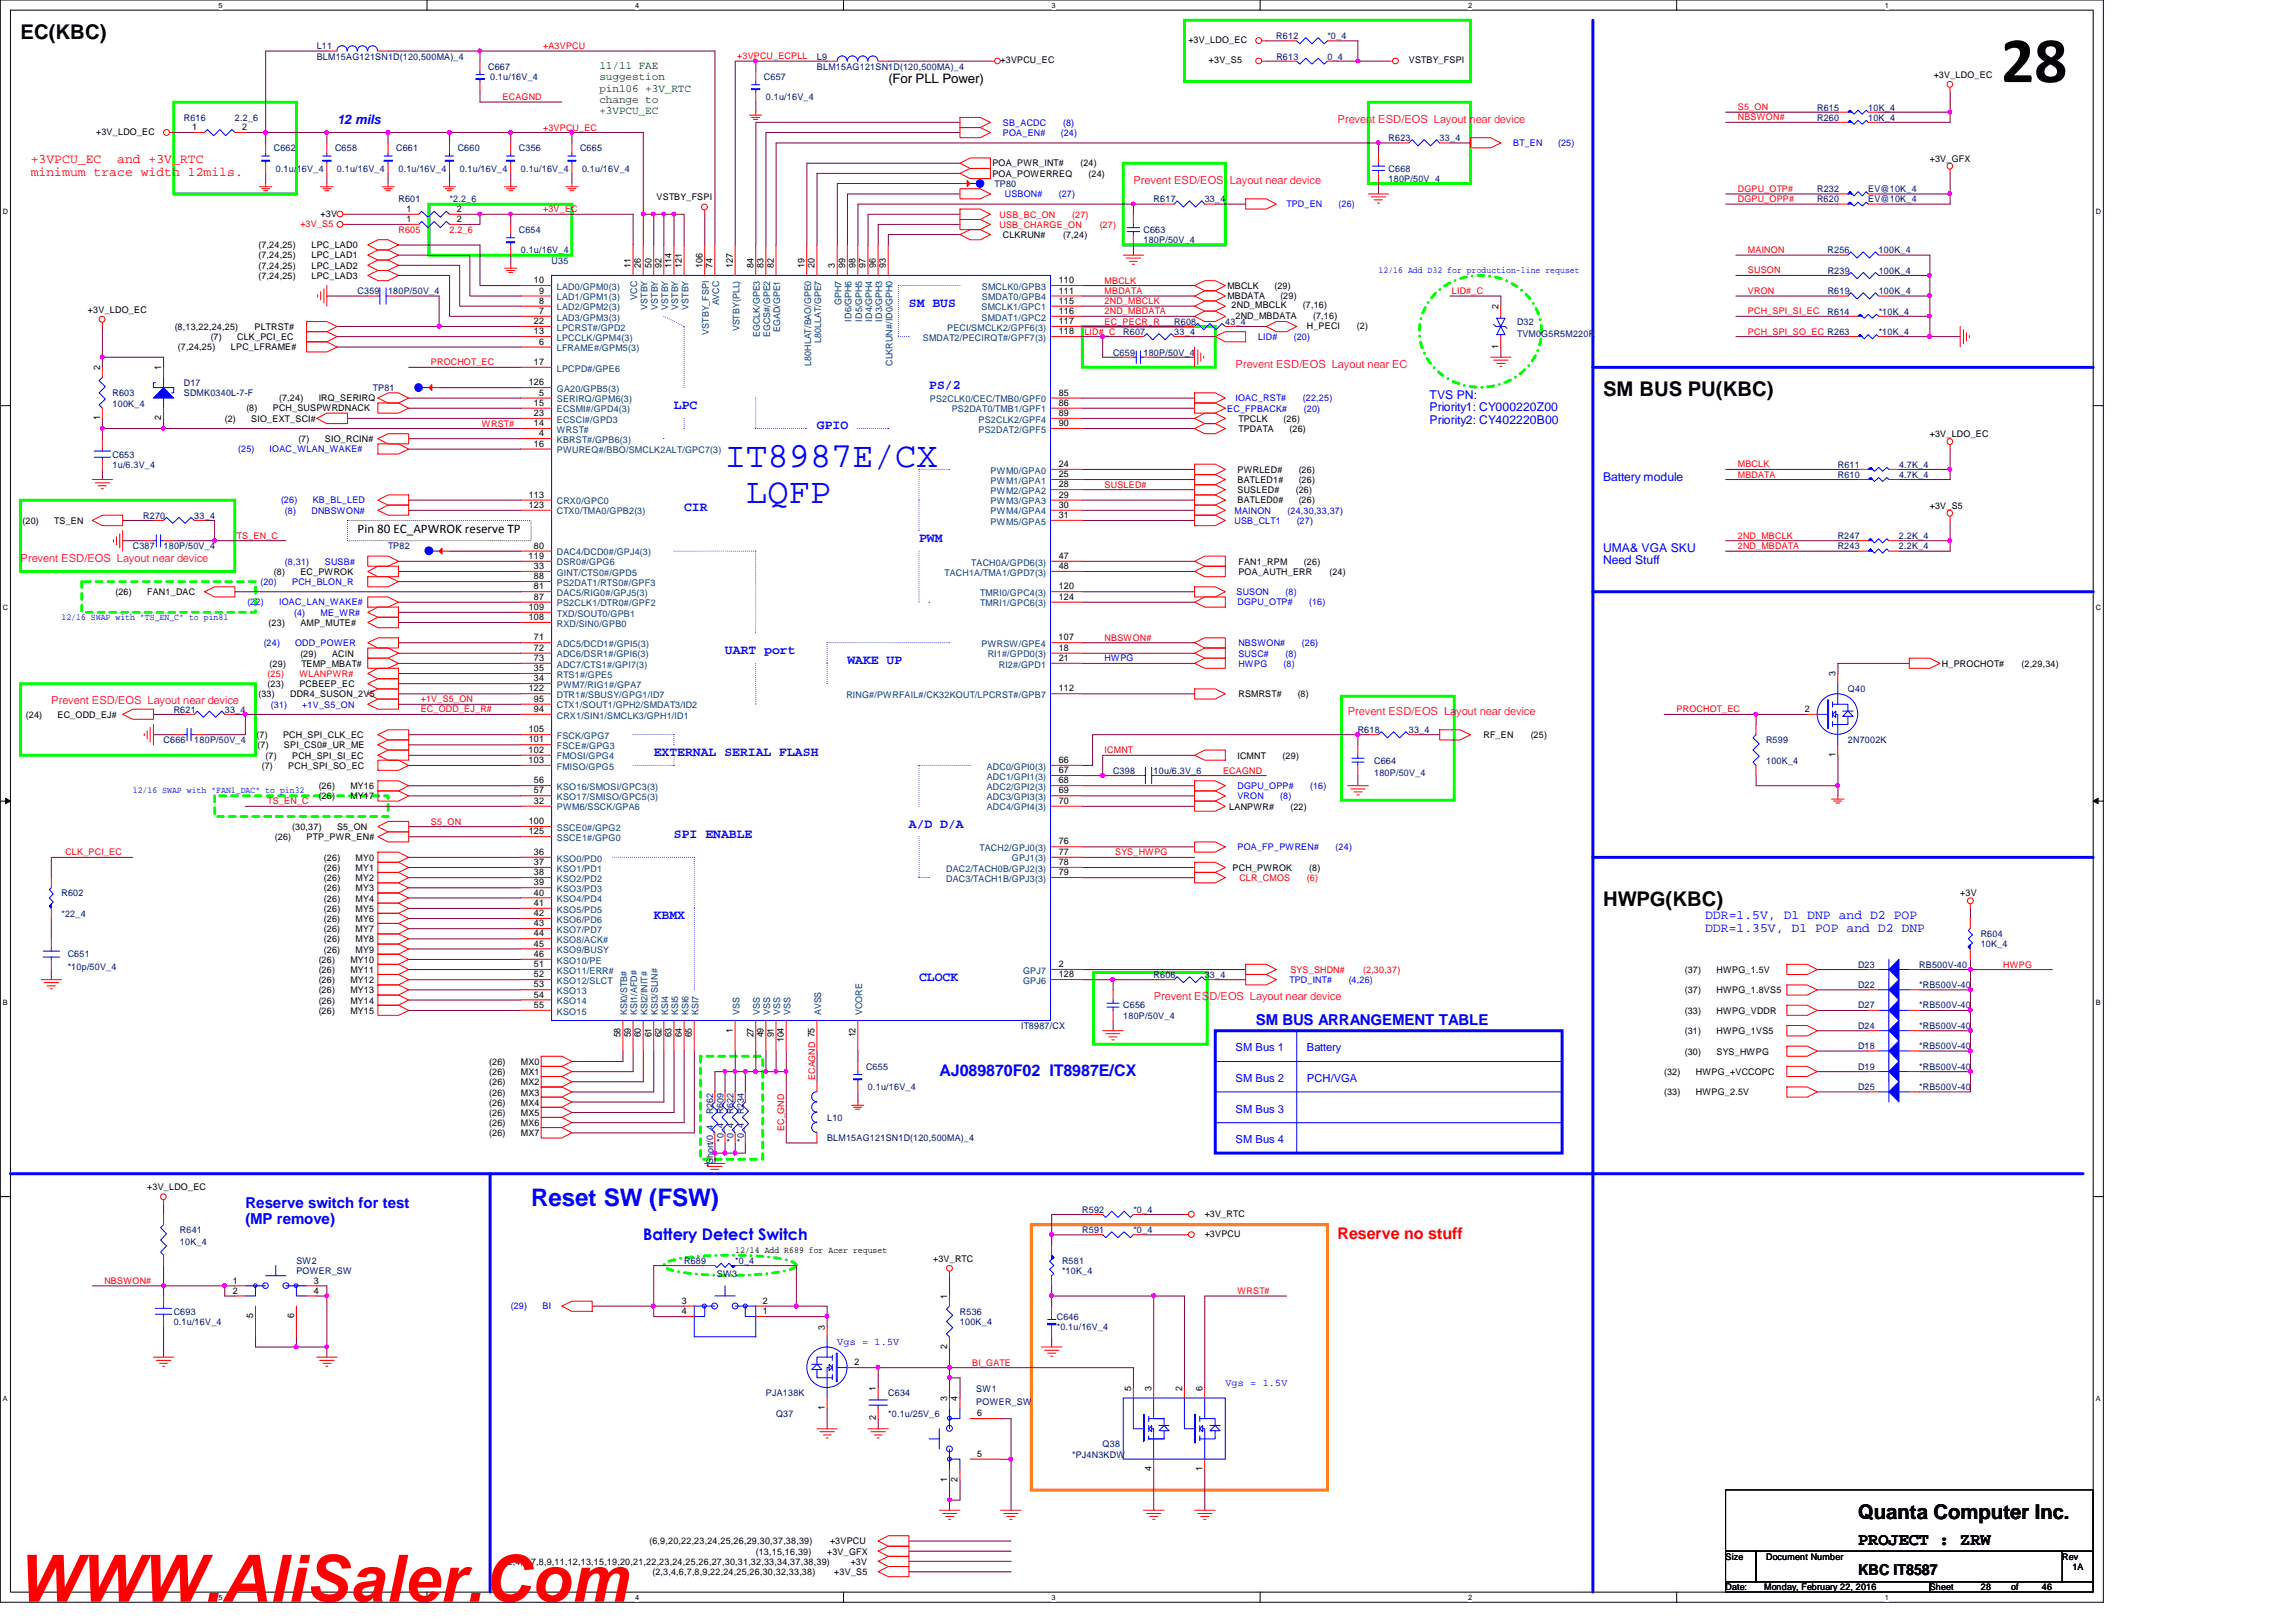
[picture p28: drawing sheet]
<svg xmlns="http://www.w3.org/2000/svg" width="297mm" height="210mm" viewBox="0 0 297 210" stroke-linecap="round" stroke-linejoin="round" font-family="sans-serif">
<defs><g id="words">
<text font-size="8.5" fill="#f00" x="2.5" y="207.3">WWW.AliSaler.Com</text>
<text font-size="8.4" x="258.9" y="10.6">28</text>
<g font-size="4.6" fill="#00f">
<text x="93.8" y="60.4">IT8987E/CX</text>
<text x="96.5" y="65.1">LQFP</text>
</g>
<text font-size="3.1" fill="#00f" x="68.7" y="156.1">Reset SW (FSW)</text>
<g font-size="2.6">
<text x="2.7" y="5">EC(KBC)</text>
<text x="207.4" y="51.3">SM BUS PU(KBC)</text>
<text x="207.4" y="117.3">HWPG(KBC)</text>
<text x="240.4" y="196.5">Quanta Computer Inc.</text>
</g>
<text font-size="2.2" x="240.4" y="200">PROJECT : ZRW</text>
<g font-size="2.1" fill="#00f">
<text x="121.5" y="139.3">AJ089870F02 IT8987E/CX</text>
<text x="83.2" y="160.5">Battery Detect Switch</text>
</g>
<text font-size="2.1" fill="#f00" x="173.1" y="160.4">Reserve no stuff</text>
<g font-size="1.9" fill="#00f">
<text x="162.5" y="132.6">SM BUS ARRANGEMENT TABLE</text>
<text x="31.7" y="156.3">Reserve switch for test</text>
<text x="31.7" y="158.4">(MP remove)</text>
</g>
<text font-size="1.9" x="240.4" y="203.9">KBC IT8587</text>
<g font-size="1.7">
<text x="114.9" y="10.8">(For PLL Power)</text>
<text x="46.3" y="69">Pin 80 EC_APWROK reserve TP</text>
</g>
<g font-size="1.7" fill="#00f">
<text x="43.6" y="16.1">12 mils</text>
<text x="117.6" y="39.7">SM BUS</text>
<text x="87.2" y="53">LPC</text>
<text x="120.2" y="50.3">PS/2</text>
<text x="105.7" y="55.6">GPIO</text>
<text x="88.5" y="66.2">CIR</text>
<text x="118.9" y="70.1">PWM</text>
<text x="93.8" y="84.6">UART port</text>
<text x="109.6" y="86">WAKE UP</text>
<text x="84.6" y="97.8">EXTERNAL SERIAL FLASH</text>
<text x="117.6" y="107.1">A/D D/A</text>
<text x="87.2" y="108.4">SPI ENABLE</text>
<text x="84.6" y="119">KBMX</text>
<text x="220.6" y="118.9">DDR=1.5V, D1 DNP and D2 POP</text>
<text x="220.6" y="120.6">DDR=1.35V, D1 POP and D2 DNP</text>
<text x="118.9" y="126.9">CLOCK</text>
</g>
<g font-size="1.7" fill="#f00">
<text x="4" y="21.1">+3VPCU_EC</text>
<text x="4" y="22.8">minimum trace width 12mils.</text>
<text x="15.2" y="21.1">and +3V_RTC</text>
</g>
<g font-size="1.6" fill="#00f">
<text x="184.9" y="51.6">TVS PN:</text>
<text x="184.9" y="53.2">Priority1: CY000220Z00</text>
<text x="184.9" y="54.8">Priority2: CY402220B00</text>
<text x="207.4" y="62.2">Battery module</text>
<text x="207.4" y="71.4">UMA&amp; VGA SKU</text>
<text x="207.4" y="73">Need Stuff</text>
</g>
<g font-size="1.4" fill="#008000">
<text x="77.6" y="11.9">pin106 +3V_RTC</text>
<text x="77.6" y="9">11/11 FAE</text>
<text x="77.6" y="10.4">suggestion</text>
<text x="77.6" y="13.3">change to</text>
<text x="77.6" y="14.7">+3VPCU_EC</text>
</g>
<g font-size="1.4" fill="#ff0080">
<text x="173.1" y="15.9">Prevent ESD/EOS Layout near device</text>
<text x="146.6" y="23.8">Prevent ESD/EOS Layout near device</text>
<text x="159.8" y="47.6">Prevent ESD/EOS Layout near EC</text>
<text x="2.7" y="72.7">Prevent ESD/EOS Layout near device</text>
<text x="6.6" y="91.1">Prevent ESD/EOS Layout near device</text>
<text x="174.4" y="92.5">Prevent ESD/EOS Layout near device</text>
<text x="149.3" y="129.5">Prevent ESD/EOS Layout near device</text>
</g>
<g font-size="1.4" fill="#00f">
<text x="159.8" y="136.1">SM Bus 1</text>
<text x="169.1" y="136.1">Battery</text>
<text x="159.8" y="144">SM Bus 3</text>
<text x="159.8" y="140">SM Bus 2</text>
<text x="169.1" y="140">PCH/VGA</text>
<text x="159.8" y="148">SM Bus 4</text>
</g>
<g font-size="1.3" fill="#00f">
<text x="108.3" y="174.1">Vgs = 1.5V</text>
<text x="158.5" y="179.4">Vgs = 1.5V</text>
</g>
<g font-size="1.2">
<text x="153.7" y="5.6">+3V_LDO_EC</text>
<text x="129.4" y="8.2">+3VPCU_EC</text>
<text x="156.4" y="8.2">+3V_S5</text>
<text x="182.3" y="8.2">VSTBY_FSPI</text>
<text x="250.2" y="10.1">+3V_LDO_EC</text>
<text x="12.4" y="17.5">+3V_LDO_EC</text>
<text x="24.8" y="16.8">1</text>
<text x="31.3" y="16.8">2</text>
<text x="128.4" y="22.9">POA_POWERREQ</text>
<text x="128.4" y="21.5">POA_PWR_INT#</text>
<text x="139.8" y="21.5">(24)</text>
<text x="140.8" y="22.9">(24)</text>
<text x="249.7" y="20.9">+3V_GFX</text>
<text x="41.5" y="28">+3V</text>
<text x="52.6" y="28.7">1</text>
<text x="52.6" y="27.4">1</text>
<text x="59.1" y="28.7">2</text>
<text x="59.1" y="27.4">2</text>
<text x="85" y="25.9">VSTBY_FSPI</text>
<text x="33.4" y="34.8">(7,24,25)</text>
<text x="33.4" y="33.4">(7,24,25)</text>
<text x="33.4" y="32.1">(7,24,25)</text>
<text x="40.3" y="34.8">LPC_LAD2</text>
<text x="40.3" y="33.4">LPC_LAD1</text>
<text x="40.3" y="32.1">LPC_LAD0</text>
<text x="81.6" y="34.7" transform="rotate(-90 81.6 34.7)">11</text>
<text x="82.9" y="34.7" transform="rotate(-90 82.9 34.7)">26</text>
<text x="84.3" y="34.7" transform="rotate(-90 84.3 34.7)">50</text>
<text x="85.6" y="34.7" transform="rotate(-90 85.6 34.7)">92</text>
<text x="86.9" y="34.7" transform="rotate(-90 86.9 34.7)">114</text>
<text x="88.2" y="34.7" transform="rotate(-90 88.2 34.7)">121</text>
<text x="90.9" y="34.7" transform="rotate(-90 90.9 34.7)">106</text>
<text x="92.2" y="34.7" transform="rotate(-90 92.2 34.7)">74</text>
<text x="94.8" y="34.7" transform="rotate(-90 94.8 34.7)">127</text>
<text x="97.5" y="34.7" transform="rotate(-90 97.5 34.7)">84</text>
<text x="98.8" y="34.7" transform="rotate(-90 98.8 34.7)">83</text>
<text x="100.1" y="34.7" transform="rotate(-90 100.1 34.7)">82</text>
<text x="104.1" y="34.7" transform="rotate(-90 104.1 34.7)">19</text>
<text x="105.4" y="34.7" transform="rotate(-90 105.4 34.7)">20</text>
<text x="108" y="34.7" transform="rotate(-90 108 34.7)">3</text>
<text x="109.3" y="34.7" transform="rotate(-90 109.3 34.7)">99</text>
<text x="110.7" y="34.7" transform="rotate(-90 110.7 34.7)">98</text>
<text x="112" y="34.7" transform="rotate(-90 112 34.7)">97</text>
<text x="113.3" y="34.7" transform="rotate(-90 113.3 34.7)">96</text>
<text x="114.6" y="34.7" transform="rotate(-90 114.6 34.7)">93</text>
<text x="129.7" y="30.8">CLKRUN#</text>
<text x="137.5" y="30.8">(7,24)</text>
<text x="11.4" y="40.5">+3V_LDO_EC</text>
<text x="33.4" y="36.1">(7,24,25)</text>
<text x="40.3" y="36.1">LPC_LAD3</text>
<text x="69.1" y="41.9">22</text>
<text x="69.1" y="36.7">10</text>
<text x="69.8" y="40.6">7</text>
<text x="69.8" y="39.3">8</text>
<text x="69.8" y="38">9</text>
<text x="137" y="41.9">117</text>
<text x="137" y="40.6">116</text>
<text x="137" y="39.3">115</text>
<text x="137" y="38">111</text>
<text x="137" y="36.7">110</text>
<text x="158.8" y="38.7">MBDATA</text>
<text x="158.8" y="37.4">MBCLK</text>
<text x="159.3" y="39.9">2ND_MBCLK</text>
<text x="159.8" y="41.2">2ND_MBDATA</text>
<text x="164.9" y="37.4">(29)</text>
<text x="165.6" y="38.7">(29)</text>
<text x="168.6" y="39.9">(7,16)</text>
<text x="169.9" y="41.2">(7,16)</text>
<text x="193.9" y="40" transform="rotate(-90 193.9 40)">2</text>
<text x="12.9" y="47.9" transform="rotate(-90 12.9 47.9)">2</text>
<text x="20.9" y="47.9" transform="rotate(-90 20.9 47.9)">1</text>
<text x="22.6" y="42.7">(8,13,22,24,25)</text>
<text x="23" y="45.3">(7,24,25)</text>
<text x="27.3" y="44">(7)</text>
<text x="29.9" y="45.3">LPC_LFRAME#</text>
<text x="30.7" y="44">CLK_PCI_EC</text>
<text x="32.9" y="42.7">PLTRST#</text>
<text x="69.1" y="47.2">17</text>
<text x="69.1" y="43.3">13</text>
<text x="69.8" y="44.6">6</text>
<text x="137" y="43.3">118</text>
<text x="169.1" y="42.5">H_PECI</text>
<text x="175.5" y="42.5">(2)</text>
<text x="193.9" y="45.1" transform="rotate(-90 193.9 45.1)">1</text>
<text x="31.9" y="53.1">(8)</text>
<text x="35.3" y="53.1">PCH_SUSPWRDNACK</text>
<text x="36.1" y="51.9">(7,24)</text>
<text x="41.2" y="51.9">IRQ_SERIRQ</text>
<text x="68.4" y="49.9">126</text>
<text x="69.1" y="53.8">23</text>
<text x="69.1" y="52.5">15</text>
<text x="69.8" y="51.2">5</text>
<text x="137" y="53.8">89</text>
<text x="137" y="51.2">85</text>
<text x="137" y="52.5">86</text>
<text x="12.9" y="54.4" transform="rotate(-90 12.9 54.4)">1</text>
<text x="20.9" y="54.4" transform="rotate(-90 20.9 54.4)">2</text>
<text x="29.1" y="54.6">(2)</text>
<text x="32.5" y="54.6">SIO_EXT_SCI#</text>
<text x="38.6" y="57.2">(7)</text>
<text x="42" y="57.2">SIO_RCIN#</text>
<text x="69.1" y="57.8">16</text>
<text x="69.1" y="55.2">14</text>
<text x="69.8" y="56.5">4</text>
<text x="137" y="55.2">90</text>
<text x="160.2" y="54.6">TPCLK</text>
<text x="160.2" y="55.9">TPDATA</text>
<text x="166.1" y="54.6">(26)</text>
<text x="166.8" y="55.9">(26)</text>
<text x="249.7" y="56.6">+3V_LDO_EC</text>
<text x="68.4" y="64.4">113</text>
<text x="68.4" y="65.7">123</text>
<text x="137" y="65.7">30</text>
<text x="137" y="64.4">29</text>
<text x="137" y="63.1">28</text>
<text x="137" y="61.8">25</text>
<text x="137" y="60.4">24</text>
<text x="160.1" y="65.1">BATLED0#</text>
<text x="160.1" y="63.8">SUSLED#</text>
<text x="160.1" y="61.2">PWRLED#</text>
<text x="160.1" y="62.5">BATLED1#</text>
<text x="167.6" y="63.8">(26)</text>
<text x="168" y="61.2">(26)</text>
<text x="168" y="65.1">(26)</text>
<text x="168" y="62.5">(26)</text>
<text x="249.7" y="65.8">+3V_S5</text>
<text x="2.9" y="67.8">(20)</text>
<text x="7" y="67.8">TS_EN</text>
<text x="69.1" y="71">80</text>
<text x="137" y="67">31</text>
<text x="14.9" y="77">(26)</text>
<text x="19" y="77">FAN1_DAC</text>
<text x="35.4" y="74.4">(8)</text>
<text x="38.9" y="74.4">EC_PWROK</text>
<text x="68.4" y="72.3">119</text>
<text x="69.1" y="76.3">81</text>
<text x="69.1" y="73.6">33</text>
<text x="69.1" y="75">88</text>
<text x="69.1" y="77.6">87</text>
<text x="137" y="73.6">48</text>
<text x="137" y="72.3">47</text>
<text x="137" y="77.6">124</text>
<text x="137" y="76.3">120</text>
<text x="160.2" y="74.4">POA_AUTH_ERR</text>
<text x="160.2" y="73.1">FAN1_RPM</text>
<text x="168.7" y="73.1">(26)</text>
<text x="172" y="74.4">(24)</text>
<text x="34.8" y="81">(23)</text>
<text x="38.9" y="81">AMP_MUTE#</text>
<text x="68.4" y="80.3">108</text>
<text x="68.4" y="78.9">109</text>
<text x="69.1" y="82.9">71</text>
<text x="137" y="82.9">107</text>
<text x="34.6" y="88.9">(23)</text>
<text x="34.9" y="86.3">(29)</text>
<text x="38.7" y="88.9">PCBEEP_EC</text>
<text x="38.9" y="85">(29)</text>
<text x="39" y="86.3">TEMP_MBAT#</text>
<text x="43" y="85">ACIN</text>
<text x="68.4" y="89.5">122</text>
<text x="69.1" y="85.5">73</text>
<text x="69.1" y="84.2">72</text>
<text x="69.1" y="88.2">34</text>
<text x="69.1" y="86.9">35</text>
<text x="137" y="85.5">21</text>
<text x="137" y="89.5">112</text>
<text x="137" y="84.2">18</text>
<text x="237.5" y="87.5" transform="rotate(-90 237.5 87.5)">3</text>
<text x="251.2" y="86.3">H_PROCHOT#</text>
<text x="261.5" y="86.3">(2,29,34)</text>
<text x="3.3" y="92.9">(24)</text>
<text x="7.4" y="92.9">EC_ODD_EJ#</text>
<text x="33.2" y="95.5">(7)</text>
<text x="33.4" y="90.2">(33)</text>
<text x="36.6" y="95.5">PCH_SPI_CLK_EC</text>
<text x="37.5" y="90.2">DDR4_SUSON_2V5</text>
<text x="68.4" y="94.8">105</text>
<text x="69.1" y="92.1">94</text>
<text x="69.1" y="90.8">95</text>
<text x="160.2" y="90.3">RSMRST#</text>
<text x="167.9" y="90.3">(8)</text>
<text x="191.9" y="95.5">RF_EN</text>
<text x="198" y="95.5">(25)</text>
<text x="233.5" y="92.1">2</text>
<text x="33.3" y="96.9">(7)</text>
<text x="33.9" y="99.5">(7)</text>
<text x="34.4" y="98.2">(7)</text>
<text x="36.7" y="96.9">SPI_CS0#_UR_ME</text>
<text x="37.3" y="99.5">PCH_SPI_SO_EC</text>
<text x="37.8" y="98.2">PCH_SPI_SI_EC</text>
<text x="68.4" y="98.7">103</text>
<text x="68.4" y="97.4">102</text>
<text x="68.4" y="96.1">101</text>
<text x="69.1" y="101.4">56</text>
<text x="137" y="101.4">68</text>
<text x="137" y="100.1">67</text>
<text x="137" y="98.7">66</text>
<text x="160.1" y="98.2">ICMNT</text>
<text x="165.9" y="98.2">(29)</text>
<text x="237.5" y="97.9" transform="rotate(-90 237.5 97.9)">1</text>
<text x="37.8" y="107.4">(30,37)</text>
<text x="41.2" y="102.1">(26)</text>
<text x="41.2" y="103.5">(26)</text>
<text x="43.6" y="107.4">S5_ON</text>
<text x="45.3" y="102.1">MY16</text>
<text x="45.3" y="103.5">MY17</text>
<text x="68.4" y="108">125</text>
<text x="68.4" y="106.7">100</text>
<text x="69.1" y="104">32</text>
<text x="69.1" y="102.7">57</text>
<text x="137" y="104">70</text>
<text x="137" y="102.7">69</text>
<text x="159" y="104.8">LANPWR#</text>
<text x="166.9" y="104.8">(22)</text>
<text x="35.6" y="108.7">(26)</text>
<text x="39.7" y="108.7">PTP_PWR_EN#</text>
<text x="41.9" y="114">(26)</text>
<text x="41.9" y="111.4">(26)</text>
<text x="41.9" y="112.7">(26)</text>
<text x="46" y="114">MY2</text>
<text x="46" y="111.4">MY0</text>
<text x="46" y="112.7">MY1</text>
<text x="69.1" y="113.3">38</text>
<text x="69.1" y="110.6">36</text>
<text x="69.1" y="112">37</text>
<text x="137" y="110.6">77</text>
<text x="137" y="109.3">76</text>
<text x="137" y="112">78</text>
<text x="137" y="113.3">79</text>
<text x="159.5" y="112.7">PCH_PWROK</text>
<text x="169.4" y="112.7">(8)</text>
<text x="41.9" y="119.3">(26)</text>
<text x="41.9" y="116.7">(26)</text>
<text x="41.9" y="118">(26)</text>
<text x="41.9" y="115.4">(26)</text>
<text x="46" y="119.3">MY6</text>
<text x="46" y="116.7">MY4</text>
<text x="46" y="118">MY5</text>
<text x="46" y="115.4">MY3</text>
<text x="69.1" y="118.6">42</text>
<text x="69.1" y="119.9">43</text>
<text x="69.1" y="117.2">41</text>
<text x="69.1" y="115.9">40</text>
<text x="69.1" y="114.6">39</text>
<text x="253.6" y="116">+3V</text>
<text x="41.2" y="125.9">(26)</text>
<text x="41.2" y="124.6">(26)</text>
<text x="41.9" y="122">(26)</text>
<text x="41.9" y="123.3">(26)</text>
<text x="41.9" y="120.6">(26)</text>
<text x="45.3" y="125.9">MY11</text>
<text x="45.3" y="124.6">MY10</text>
<text x="46" y="122">MY8</text>
<text x="46" y="123.3">MY9</text>
<text x="46" y="120.6">MY7</text>
<text x="69.1" y="125.2">51</text>
<text x="69.1" y="123.8">46</text>
<text x="69.1" y="122.5">45</text>
<text x="69.1" y="121.2">44</text>
<text x="137" y="125.2">2</text>
<text x="218" y="125.9">(37)</text>
<text x="222.1" y="125.9">HWPG_1.5V</text>
<text x="41.2" y="128.6">(26)</text>
<text x="41.2" y="129.9">(26)</text>
<text x="41.2" y="131.2">(26)</text>
<text x="41.2" y="127.2">(26)</text>
<text x="45.3" y="128.6">MY13</text>
<text x="45.3" y="129.9">MY14</text>
<text x="45.3" y="131.2">MY15</text>
<text x="45.3" y="127.2">MY12</text>
<text x="69.1" y="130.5">55</text>
<text x="69.1" y="129.1">54</text>
<text x="69.1" y="127.8">53</text>
<text x="69.1" y="126.5">52</text>
<text x="137" y="126.5">128</text>
<text x="218" y="128.6">(37)</text>
<text x="218" y="131.2">(33)</text>
<text x="222.1" y="128.6">HWPG_1.8VS5</text>
<text x="222.1" y="131.2">HWPG_VDDR</text>
<text x="63.3" y="137.8">(26)</text>
<text x="67.4" y="137.8">MX0</text>
<text x="80.3" y="134.3" transform="rotate(-90 80.3 134.3)">58</text>
<text x="81.6" y="134.3" transform="rotate(-90 81.6 134.3)">59</text>
<text x="82.9" y="134.3" transform="rotate(-90 82.9 134.3)">60</text>
<text x="84.3" y="134.3" transform="rotate(-90 84.3 134.3)">61</text>
<text x="85.6" y="134.3" transform="rotate(-90 85.6 134.3)">62</text>
<text x="86.9" y="134.3" transform="rotate(-90 86.9 134.3)">63</text>
<text x="88.2" y="134.3" transform="rotate(-90 88.2 134.3)">64</text>
<text x="89.5" y="134.3" transform="rotate(-90 89.5 134.3)">65</text>
<text x="94.8" y="133.6" transform="rotate(-90 94.8 133.6)">1</text>
<text x="97.5" y="134.3" transform="rotate(-90 97.5 134.3)">27</text>
<text x="98.8" y="134.3" transform="rotate(-90 98.8 134.3)">49</text>
<text x="100.1" y="134.3" transform="rotate(-90 100.1 134.3)">91</text>
<text x="101.4" y="134.9" transform="rotate(-90 101.4 134.9)">104</text>
<text x="110.7" y="134.3" transform="rotate(-90 110.7 134.3)">12</text>
<text x="218" y="136.5">(30)</text>
<text x="218" y="133.8">(31)</text>
<text x="222.1" y="136.5">SYS_HWPG</text>
<text x="222.1" y="133.8">HWPG_1VS5</text>
<text x="63.3" y="139.1">(26)</text>
<text x="63.3" y="141.8">(26)</text>
<text x="63.3" y="140.4">(26)</text>
<text x="63.3" y="143.1">(26)</text>
<text x="67.4" y="139.1">MX1</text>
<text x="67.4" y="141.8">MX3</text>
<text x="67.4" y="140.4">MX2</text>
<text x="67.4" y="143.1">MX4</text>
<text x="215.3" y="139.1">(32)</text>
<text x="215.3" y="141.8">(33)</text>
<text x="219.4" y="141.8">HWPG_2.5V</text>
<text x="219.4" y="139.1">HWPG_+VCCOPC</text>
<text x="63.3" y="144.4">(26)</text>
<text x="63.3" y="147">(26)</text>
<text x="63.3" y="145.7">(26)</text>
<text x="67.4" y="144.4">MX5</text>
<text x="67.4" y="147">MX7</text>
<text x="67.4" y="145.7">MX6</text>
<text x="19" y="154">+3V_LDO_EC</text>
<text x="155.9" y="160.1">+3VPCU</text>
<text x="155.9" y="157.5">+3V_RTC</text>
<text x="30.1" y="167.4">2</text>
<text x="30.1" y="166.1">1</text>
<text x="40.6" y="166.1">3</text>
<text x="40.6" y="167.4">4</text>
<text x="95.1" y="162.1">12/14 Add R689 for Acer requset</text>
<text x="120.7" y="163.3">+3V_RTC</text>
<text x="32.8" y="170.6" transform="rotate(-90 32.8 170.6)">5</text>
<text x="38.1" y="170.6" transform="rotate(-90 38.1 170.6)">6</text>
<text x="88.2" y="170.1">4</text>
<text x="88.2" y="168.7">3</text>
<text x="98.7" y="168.7">2</text>
<text x="98.7" y="170.1">1</text>
<text x="106.7" y="172.1" transform="rotate(-90 106.7 172.1)">3</text>
<text x="122.5" y="168.1" transform="rotate(-90 122.5 168.1)">1</text>
<text x="110.6" y="176.7">2</text>
<text x="113.3" y="180" transform="rotate(-90 113.3 180)">1</text>
<text x="122.5" y="174.6" transform="rotate(-90 122.5 174.6)">2</text>
<text x="146.3" y="180" transform="rotate(-90 146.3 180)">5</text>
<text x="149" y="180" transform="rotate(-90 149 180)">3</text>
<text x="152.9" y="180" transform="rotate(-90 152.9 180)">2</text>
<text x="155.6" y="180" transform="rotate(-90 155.6 180)">6</text>
<text x="106.7" y="182.5" transform="rotate(-90 106.7 182.5)">1</text>
<text x="113.3" y="183.8" transform="rotate(-90 113.3 183.8)">2</text>
<text x="122.5" y="181.3" transform="rotate(-90 122.5 181.3)">3</text>
<text x="123.9" y="181.3" transform="rotate(-90 123.9 181.3)">4</text>
<text x="126.4" y="183.3">6</text>
<text x="122.5" y="191.7" transform="rotate(-90 122.5 191.7)">1</text>
<text x="123.9" y="191.7" transform="rotate(-90 123.9 191.7)">2</text>
<text x="126.4" y="188.5">5</text>
<text x="149" y="190.4" transform="rotate(-90 149 190.4)">4</text>
<text x="155.6" y="190.4" transform="rotate(-90 155.6 190.4)">1</text>
<text x="65.3" y="202.5">(2,4,6,7,8,9,11,12,13,15,19,20,21,22,23,24,25,26,27,30,31,32,33,34,37,38,39)</text>
<text x="84" y="199.8">(6,9,20,22,23,24,25,26,29,30,37,38,39)</text>
<text x="84.4" y="203.8">(2,3,4,6,7,8,9,22,24,25,26,30,32,33,38)</text>
<text x="97.8" y="201.2">(13,15,16,39)</text>
<text x="107" y="201.2">+3V_GFX</text>
<text x="107.4" y="199.8">+3VPCU</text>
<text x="107.9" y="203.8">+3V_S5</text>
<text x="110.1" y="202.5">+3V</text>
<text x="223.2" y="201.8">Size</text>
<text x="228.5" y="201.8">Document Number</text>
<text x="266.8" y="201.8">Rev</text>
<text x="268.1" y="203.1">1A</text>
<text x="223.2" y="205.8">Date:</text>
<text x="228.2" y="205.8">Monday, February 22, 2016</text>
<text x="249.7" y="205.8">Sheet</text>
<text x="256.3" y="205.8">28</text>
<text x="260.2" y="205.8">of</text>
<text x="264.2" y="205.8">46</text>
</g>
<g font-size="1.2" fill="#000080">
<text x="165.1" y="5">R612</text>
<text x="171.7" y="5">*0_4</text>
<text x="41" y="6.4">L11</text>
<text x="41" y="7.7">BLM15AG121SN1D(120,500MA)_4</text>
<text x="63.2" y="9">C667</text>
<text x="63.4" y="10.3">0.1u/16V_4</text>
<text x="98.8" y="10.3">C657</text>
<text x="105.7" y="7.7">L9</text>
<text x="105.7" y="9">BLM15AG121SN1D(120,500MA)_4</text>
<text x="165.1" y="7.7">R613</text>
<text x="171.7" y="7.7">0_4</text>
<text x="23.8" y="15.6">R616</text>
<text x="30.4" y="15.6">2.2_6</text>
<text x="99.1" y="13">0.1u/16V_4</text>
<text x="235.1" y="15.6">R260</text>
<text x="235.1" y="14.3">R615</text>
<text x="241.7" y="15.6">10K_4</text>
<text x="241.7" y="14.3">10K_4</text>
<text x="35.4" y="19.6">C662</text>
<text x="35.7" y="22.2">0.1u/16V_4</text>
<text x="43.3" y="19.6">C658</text>
<text x="43.6" y="22.2">0.1u/16V_4</text>
<text x="51.3" y="19.6">C661</text>
<text x="51.6" y="22.2">0.1u/16V_4</text>
<text x="59.2" y="19.6">C660</text>
<text x="59.5" y="22.2">0.1u/16V_4</text>
<text x="67.1" y="19.6">C356</text>
<text x="67.4" y="22.2">0.1u/16V_4</text>
<text x="75" y="19.6">C665</text>
<text x="75.3" y="22.2">0.1u/16V_4</text>
<text x="179.6" y="18.2">R623</text>
<text x="179.6" y="22.2">C668</text>
<text x="179.6" y="23.5">180P/50V_4</text>
<text x="186.2" y="18.2">33_4</text>
<text x="51.6" y="26.2">R601</text>
<text x="58.2" y="26.2">*2.2_6</text>
<text x="128.7" y="24.2">TP80</text>
<text x="149.3" y="26.2">R617</text>
<text x="155.9" y="26.2">33_4</text>
<text x="235.1" y="26.2">R620</text>
<text x="235.1" y="24.8">R232</text>
<text x="241.7" y="26.2">EV@10K_4</text>
<text x="241.7" y="24.8">EV@10K_4</text>
<text x="67.1" y="30.1">C654</text>
<text x="67.4" y="32.8">0.1u/16V_4</text>
<text x="71.4" y="34.1">U35</text>
<text x="147.9" y="30.1">C663</text>
<text x="147.9" y="31.5">180P/50V_4</text>
<text x="236.4" y="32.8">R256</text>
<text x="236.5" y="35.4">R239</text>
<text x="243" y="32.8">100K_4</text>
<text x="243.1" y="35.4">100K_4</text>
<text x="46.3" y="38.1">C359</text>
<text x="50.2" y="38.1">180P/50V_4</text>
<text x="236.4" y="40.7">R614</text>
<text x="236.4" y="38.1">R619</text>
<text x="243" y="40.7">*10K_4</text>
<text x="243.1" y="38.1">100K_4</text>
<text x="144" y="46">C659</text>
<text x="145.3" y="43.3">R607</text>
<text x="147.9" y="46">180P/50V_4</text>
<text x="151.9" y="42">R608</text>
<text x="151.9" y="43.3">33_4</text>
<text x="158.5" y="42">43_4</text>
<text x="196.3" y="42">D32</text>
<text x="196.3" y="43.6">TVM0G5R5M220R</text>
<text x="243" y="43.3">*10K_4</text>
<text x="14.6" y="51.3">R603</text>
<text x="14.6" y="52.6">100K_4</text>
<text x="23.8" y="49.9">D17</text>
<text x="23.8" y="51.3">SDMK0340L-7-F</text>
<text x="48.3" y="50.6">TP81</text>
<text x="14.6" y="59.2">C653</text>
<text x="14.6" y="60.5">1u/6.3V_4</text>
<text x="237.8" y="60.5">R611</text>
<text x="237.8" y="61.8">R610</text>
<text x="245.7" y="60.5">4.7K_4</text>
<text x="245.7" y="61.8">4.7K_4</text>
<text x="17.2" y="71.1">C387</text>
<text x="18.5" y="67.1">R270</text>
<text x="21.2" y="71.1">180P/50V_4</text>
<text x="25.1" y="67.1">33_4</text>
<text x="50.2" y="71.1">TP82</text>
<text x="237.8" y="69.8">R247</text>
<text x="237.8" y="71.1">R243</text>
<text x="245.7" y="69.8">2.2K_4</text>
<text x="245.7" y="71.1">2.2K_4</text>
<text x="239.1" y="89.6">Q40</text>
<text x="22.5" y="92.2">R621</text>
<text x="29.1" y="92.2">33_4</text>
<text x="175.7" y="94.9">R618</text>
<text x="182.3" y="94.9">33_4</text>
<text x="21.2" y="96.2">C666</text>
<text x="25.1" y="96.2">180P/50V_4</text>
<text x="144" y="100.1">C398</text>
<text x="149.2" y="100.1">10u/6.3V_6</text>
<text x="177.8" y="98.8">C664</text>
<text x="177.8" y="100.4">180P/50V_4</text>
<text x="228.5" y="96.2">R599</text>
<text x="228.5" y="98.8">100K_4</text>
<text x="239.1" y="96.2">2N7002K</text>
<text x="8" y="116">R602</text>
<text x="8" y="118.6">*22_4</text>
<text x="8.8" y="123.9">C651</text>
<text x="8.8" y="125.5">*10p/50V_4</text>
<text x="240.4" y="125.3">D23</text>
<text x="248.3" y="125.3">RB500V-40</text>
<text x="256.2" y="121.3">R604</text>
<text x="256.2" y="122.6">10K_4</text>
<text x="145.3" y="130.5">C656</text>
<text x="145.3" y="131.9">180P/50V_4</text>
<text x="149.2" y="126.6">R606</text>
<text x="155.9" y="126.6">33_4</text>
<text x="240.4" y="130.5">D27</text>
<text x="240.4" y="127.9">D22</text>
<text x="248.3" y="130.5">*RB500V-40</text>
<text x="248.3" y="127.9">*RB500V-40</text>
<text x="132.1" y="133.2">IT8987/CX</text>
<text x="240.4" y="133.2">D24</text>
<text x="240.4" y="135.8">D18</text>
<text x="248.3" y="133.2">*RB500V-40</text>
<text x="248.3" y="135.8">*RB500V-40</text>
<text x="112" y="138.5">C655</text>
<text x="112.3" y="141.1">0.1u/16V_4</text>
<text x="240.4" y="138.5">D19</text>
<text x="240.4" y="141.1">D25</text>
<text x="248.3" y="138.5">*RB500V-40</text>
<text x="248.3" y="141.1">*RB500V-40</text>
<text x="92.3" y="144.2" transform="rotate(-90 92.3 144.2)">R262</text>
<text x="93.6" y="147.8" transform="rotate(-90 93.6 147.8)">*0_4</text>
<text x="93.6" y="144.2" transform="rotate(-90 93.6 144.2)">R609</text>
<text x="94.9" y="147.8" transform="rotate(-90 94.9 147.8)">*0_4</text>
<text x="94.9" y="144.2" transform="rotate(-90 94.9 144.2)">R622</text>
<text x="96.2" y="147.8" transform="rotate(-90 96.2 147.8)">*0_4</text>
<text x="96.2" y="144.2" transform="rotate(-90 96.2 144.2)">R234</text>
<text x="107" y="145.1">L10</text>
<text x="107" y="147.7">BLM15AG121SN1D(120,500MA)_4</text>
<text x="92.3" y="151.1" transform="rotate(-90 92.3 151.1)">*Short/0_4</text>
<text x="23.3" y="159.6">R641</text>
<text x="23.3" y="161.1">10K_4</text>
<text x="140" y="159.6">R591</text>
<text x="140" y="156.9">R592</text>
<text x="146.6" y="159.6">*0_4</text>
<text x="146.6" y="156.9">*0_4</text>
<text x="38.3" y="163.5">SW2</text>
<text x="38.3" y="164.9">POWER_SW</text>
<text x="88.5" y="163.5">R689</text>
<text x="92.7" y="165.2">SW3</text>
<text x="95.1" y="163.5">*0_4</text>
<text x="137.4" y="163.5">R581</text>
<text x="137.4" y="164.9">*10K_4</text>
<text x="22.5" y="170.1">C693</text>
<text x="22.5" y="171.5">0.1u/16V_4</text>
<text x="124.2" y="170.1">R536</text>
<text x="124.2" y="171.5">100K_4</text>
<text x="136.7" y="172.1">*0.1u/16V_4</text>
<text x="136.7" y="170.8">C646</text>
<text x="99.1" y="180.7">PJA138K</text>
<text x="100.4" y="183.3">Q37</text>
<text x="114.9" y="180.7">C634</text>
<text x="114.9" y="183.3">*0.1u/25V_6</text>
<text x="126.3" y="180.2">SW1</text>
<text x="126.3" y="181.8">POWER_SW</text>
<text x="138.7" y="188.6">*PJ4N3KDW</text>
<text x="142.6" y="187.3">Q38</text>
</g>
<g font-size="1.2" fill="#f00">
<text x="70.3" y="6.3">+A3VPCU</text>
<text x="95.4" y="7.7">+3VPCU_ECPLL</text>
<text x="65" y="13">ECAGND</text>
<text x="70.3" y="16.9">+3VPCU_EC</text>
<text x="224.8" y="14.3">S5_ON</text>
<text x="224.8" y="15.6">NBSWON#</text>
<text x="38.9" y="29.3">+3V_S5</text>
<text x="70.3" y="27.5">+3V_EC</text>
<text x="129.3" y="29.5">USB_CHARGE_ON</text>
<text x="129.3" y="28.1">USB_BC_ON</text>
<text x="138.7" y="28.1">(27)</text>
<text x="142.3" y="29.5">(27)</text>
<text x="224.8" y="24.8">DGPU_OTP#</text>
<text x="224.8" y="26.2">DGPU_OPP#</text>
<text x="51.6" y="30.1">R605</text>
<text x="58.2" y="30.1">2.2_6</text>
<text x="226.1" y="32.8">MAINON</text>
<text x="226.1" y="35.4">SUSON</text>
<text x="142.9" y="42">EC_PECR_R</text>
<text x="142.9" y="40.7">2ND_MBDATA</text>
<text x="142.9" y="36.7">MBCLK</text>
<text x="142.9" y="39.4">2ND_MBCLK</text>
<text x="142.9" y="38.1">MBDATA</text>
<text x="187.8" y="38.1">LID#_C</text>
<text x="226.1" y="38.1">VRON</text>
<text x="226.1" y="40.7">PCH_SPI_SI_EC</text>
<text x="55.7" y="47.3">PROCHOT_EC</text>
<text x="140.3" y="43.3">LID#_C</text>
<text x="226.1" y="43.3">PCH_SPI_SO_EC R263</text>
<text x="62.4" y="55.2">WRST#</text>
<text x="142.9" y="63.1">SUSLED#</text>
<text x="224.8" y="60.5">MBCLK</text>
<text x="224.8" y="61.8">MBDATA</text>
<text x="30.6" y="69.7">TS_EN_C</text>
<text x="224.8" y="71.1">2ND_MBDATA</text>
<text x="224.8" y="69.7">2ND_MBCLK</text>
<text x="142.9" y="82.9">NBSWON#</text>
<text x="34.6" y="87.6">(25)</text>
<text x="38.7" y="87.6">WLANPWR#</text>
<text x="54.4" y="90.9">+1V_S5_ON</text>
<text x="54.4" y="92.2">EC_ODD_EJ_R#</text>
<text x="216.9" y="92.2">PROCHOT_EC</text>
<text x="142.9" y="97.5">ICMNT</text>
<text x="158.2" y="100.1">ECAGND</text>
<text x="34.6" y="104.1">TS_EN_C</text>
<text x="55.7" y="106.7">S5_ON</text>
<text x="8.5" y="110.7">CLK_PCI_EC</text>
<text x="144.3" y="110.7">SYS_HWPG</text>
<text x="160.3" y="114">CLR_CMOS</text>
<text x="169.1" y="114">(6)</text>
<text x="166.9" y="125.9">SYS_SHDN#</text>
<text x="176.3" y="125.9">(2,30,37)</text>
<text x="259.2" y="125.2">HWPG</text>
<text x="105.4" y="139.7" transform="rotate(-90 105.4 139.7)">ECAGND 75</text>
<text x="101.5" y="146.3" transform="rotate(-90 101.5 146.3)">EC_GND</text>
<text x="13.5" y="166.2">NBSWON#</text>
<text x="160.1" y="167.5">WRST#</text>
<text x="125.8" y="176.7">BI_GATE</text>
</g>
<g font-size="1.2" fill="#00f">
<text x="129.7" y="17.6">POA_EN#</text>
<text x="129.7" y="16.3">SB_ACDC</text>
<text x="137.2" y="17.6">(24)</text>
<text x="137.5" y="16.3">(8)</text>
<text x="195.8" y="18.9">BT_EN</text>
<text x="201.6" y="18.9">(25)</text>
<text x="130" y="25.5">USBON#</text>
<text x="137" y="25.5">(27)</text>
<text x="166.4" y="26.8">TPD_EN</text>
<text x="173.2" y="26.8">(26)</text>
<text x="178.3" y="35.3">12/16 Add D32 for production-line requset</text>
<text x="162.8" y="44">LID#</text>
<text x="167.4" y="44">(20)</text>
<text x="158.8" y="53.3">EC_FPBACK#</text>
<text x="159.8" y="51.9">IOAC_RST#</text>
<text x="168.6" y="51.9">(22,25)</text>
<text x="168.7" y="53.3">(20)</text>
<text x="30.8" y="58.5">(25)</text>
<text x="34.9" y="58.5">IOAC_WLAN_WAKE#</text>
<text x="36.4" y="65.1">(26)</text>
<text x="40.5" y="65.1">KB_BL_LED</text>
<text x="36.9" y="66.5">(8)</text>
<text x="40.3" y="66.5">DNBSWON#</text>
<text x="159.7" y="67.8">USB_CLT1</text>
<text x="159.7" y="66.5">MAINON</text>
<text x="166.6" y="66.5">(24,30,33,37)</text>
<text x="167.8" y="67.8">(27)</text>
<text x="33.7" y="75.7">(20)</text>
<text x="36.9" y="73.1">(8,31)</text>
<text x="37.8" y="75.7">PCH_BLON_R</text>
<text x="42" y="73.1">SUSB#</text>
<text x="160" y="77">SUSON</text>
<text x="166.3" y="77">(8)</text>
<text x="8" y="80.2">12/16 SWAP with &quot;TS_EN_C&quot; to pin81</text>
<text x="32" y="78.4">(22)</text>
<text x="34.1" y="83.6">(24)</text>
<text x="36.1" y="78.4">IOAC_LAN_WAKE#</text>
<text x="38.1" y="79.7">(4)</text>
<text x="38.2" y="83.6">ODD_POWER</text>
<text x="41.5" y="79.7">ME_WR#</text>
<text x="160.1" y="78.4">DGPU_OTP#</text>
<text x="160.2" y="83.6">NBSWON#</text>
<text x="168.4" y="83.6">(26)</text>
<text x="169.4" y="78.4">(16)</text>
<text x="142.9" y="85.6">HWPG</text>
<text x="160.2" y="86.3">HWPG</text>
<text x="160.2" y="85">SUSC#</text>
<text x="166.1" y="86.3">(8)</text>
<text x="166.3" y="85">(8)</text>
<text x="35" y="91.6">(31)</text>
<text x="39.1" y="91.6">+1V_S5_ON</text>
<text x="17.2" y="102.7">12/16 SWAP with &quot;FAN1_DAC&quot; to pin32</text>
<text x="160.1" y="103.5">VRON</text>
<text x="160.1" y="102.1">DGPU_OPP#</text>
<text x="165.6" y="103.5">(8)</text>
<text x="169.5" y="102.1">(16)</text>
<text x="160.1" y="110.1">POA_FP_PWREN#</text>
<text x="172.8" y="110.1">(24)</text>
<text x="166.8" y="127.2">TPD_INT#</text>
<text x="174.5" y="127.2">(4,26)</text>
<text x="66.1" y="169.4">(29)</text>
<text x="70.2" y="169.4">BI</text>
</g>
<g font-size="1.2" fill="#004080">
<text x="72" y="41.5">LAD3/GPM3(3)</text>
<text x="72" y="40.2">LAD2/GPM2(3)</text>
<text x="72" y="38.9">LAD1/GPM1(3)</text>
<text x="72" y="37.5">LAD0/GPM0(3)</text>
<text x="82.4" y="38.8" transform="rotate(-90 82.4 38.8)">VCC</text>
<text x="83.8" y="40.1" transform="rotate(-90 83.8 40.1)">VSTBY</text>
<text x="85.1" y="40.1" transform="rotate(-90 85.1 40.1)">VSTBY</text>
<text x="86.4" y="40.1" transform="rotate(-90 86.4 40.1)">VSTBY</text>
<text x="87.7" y="40.1" transform="rotate(-90 87.7 40.1)">VSTBY</text>
<text x="89.1" y="40.1" transform="rotate(-90 89.1 40.1)">VSTBY</text>
<text x="93" y="39.5" transform="rotate(-90 93 39.5)">AVCC</text>
<text x="108.9" y="39.4" transform="rotate(-90 108.9 39.4)">GPH7</text>
<text x="110.2" y="41.6" transform="rotate(-90 110.2 41.6)">ID6/GPH6</text>
<text x="111.5" y="41.6" transform="rotate(-90 111.5 41.6)">ID5/GPH5</text>
<text x="112.8" y="41.6" transform="rotate(-90 112.8 41.6)">ID4/GPH4</text>
<text x="114.1" y="41.6" transform="rotate(-90 114.1 41.6)">ID3/GPH3</text>
<text x="127" y="41.5">SMDAT1/GPC2</text>
<text x="127" y="40.2">SMCLK1/GPC1</text>
<text x="127" y="38.9">SMDAT0/GPB4</text>
<text x="127" y="37.5">SMCLK0/GPB3</text>
<text x="72" y="42.8">LPCRST#/GPD2</text>
<text x="72" y="45.5">LFRAME#/GPM5(3)</text>
<text x="72" y="44.1">LPCCLK/GPM4(3)</text>
<text x="91.7" y="43.3" transform="rotate(-90 91.7 43.3)">VSTBY_FSPI</text>
<text x="95.7" y="42.9" transform="rotate(-90 95.7 42.9)">VSTBY(PLL)</text>
<text x="98.3" y="43.6" transform="rotate(-90 98.3 43.6)">EGCLK/GPE3</text>
<text x="99.6" y="43.6" transform="rotate(-90 99.6 43.6)">EGCS#/GPE2</text>
<text x="100.9" y="43" transform="rotate(-90 100.9 43)">EGAD/GPE1</text>
<text x="104.9" y="47.3" transform="rotate(-90 104.9 47.3)">L80HLAT/BAO/GPE0</text>
<text x="106.2" y="44.4" transform="rotate(-90 106.2 44.4)">L80LLAT/GPE7</text>
<text x="115.5" y="47.4" transform="rotate(-90 115.5 47.4)">CLKRUN#/ID0/GPH0</text>
<text x="119.4" y="44.1">SMDAT2/PECIRQT#/GPF7(3)</text>
<text x="122.5" y="42.8">PECI/SMCLK2/GPF6(3)</text>
<text x="72" y="50.7">GA20/GPB5(3)</text>
<text x="72" y="53.4">ECSMI#/GPD4(3)</text>
<text x="72" y="52.1">SERIRQ/GPM6(3)</text>
<text x="72" y="48.1">LPCPD#/GPE6</text>
<text x="120.3" y="52.1">PS2CLK0/CEC/TMB0/GPF0</text>
<text x="123.1" y="53.4">PS2DAT0/TMB1/GPF1</text>
<text x="72" y="58.7">PWUREQ#/BBO/SMCLK2ALT/GPC7(3)</text>
<text x="72" y="57.3">KBRST#/GPB6(3)</text>
<text x="72" y="54.7">ECSCI#/GPD3</text>
<text x="72" y="56">WRST#</text>
<text x="126.6" y="56">PS2DAT2/GPF5</text>
<text x="126.6" y="54.7">PS2CLK2/GPF4</text>
<text x="72" y="65.3">CRX0/GPC0</text>
<text x="128.2" y="65.3">PWM3/GPA3</text>
<text x="128.2" y="63.9">PWM2/GPA2</text>
<text x="128.2" y="62.6">PWM1/GPA1</text>
<text x="128.2" y="61.3">PWM0/GPA0</text>
<text x="72" y="71.9">DAC4/DCD0#/GPJ4(3)</text>
<text x="72" y="66.6">CTX0/TMA0/GPB2(3)</text>
<text x="128.2" y="67.9">PWM5/GPA5</text>
<text x="128.2" y="66.6">PWM4/GPA4</text>
<text x="72" y="73.2">DSR0#/GPG6</text>
<text x="72" y="77.1">DAC5/RIG0#/GPJ5(3)</text>
<text x="72" y="74.5">GINT/CTS0#/GPD5</text>
<text x="72" y="75.8">PS2DAT1/RTS0#/GPF3</text>
<text x="122.2" y="74.5">TACH1A/TMA1/GPD7(3)</text>
<text x="125.7" y="73.2">TACH0A/GPD6(3)</text>
<text x="126.8" y="77.1">TMRI0/GPC4(3)</text>
<text x="72" y="83.7">ADC5/DCD1#/GPI5(3)</text>
<text x="72" y="81.1">RXD/SIN0/GPB0</text>
<text x="72" y="79.8">TXD/SOUT0/GPB1</text>
<text x="72" y="78.5">PS2CLK1/DTR0#/GPF2</text>
<text x="126.8" y="78.5">TMRI1/GPC6(3)</text>
<text x="127" y="83.7">PWRSW/GPE4</text>
<text x="72" y="86.4">ADC7/CTS1#/GPI7(3)</text>
<text x="72" y="85.1">ADC6/DSR1#/GPI6(3)</text>
<text x="72" y="89">PWM7/RIG1#/GPA7</text>
<text x="72" y="87.7">RTS1#/GPE5</text>
<text x="127.8" y="85.1">RI1#/GPD0(3)</text>
<text x="129.2" y="86.4">RI2#/GPD1</text>
<text x="72" y="93">CRX1/SIN1/SMCLK3/GPH1/ID1</text>
<text x="72" y="91.7">CTX1/SOUT1/GPH2/SMDAT3/ID2</text>
<text x="72" y="90.3">DTR1#/SBUSY/GPG1/ID7</text>
<text x="72" y="95.6">FSCK/GPG7</text>
<text x="109.5" y="90.3">RING#/PWRFAIL#/CK32KOUT/LPCRST#/GPB7</text>
<text x="72" y="99.6">FMISO/GPG5</text>
<text x="72" y="98.3">FMOSI/GPG4</text>
<text x="72" y="96.9">FSCE#/GPG3</text>
<text x="127.7" y="100.9">ADC1/GPI1(3)</text>
<text x="127.7" y="99.6">ADC0/GPI0(3)</text>
<text x="72" y="104.9">PWM6/SSCK/GPA6</text>
<text x="72" y="103.5">KSO17/SMISO/GPC5(3)</text>
<text x="72" y="102.2">KSO16/SMOSI/GPC3(3)</text>
<text x="72" y="107.5">SSCE0#/GPG2</text>
<text x="127.7" y="104.9">ADC4/GPI4(3)</text>
<text x="127.7" y="103.5">ADC3/GPI3(3)</text>
<text x="127.7" y="102.2">ADC2/GPI2(3)</text>
<text x="72" y="108.8">SSCE1#/GPG0</text>
<text x="72" y="111.5">KSO0/PD0</text>
<text x="72" y="112.8">KSO1/PD1</text>
<text x="122.4" y="112.8">DAC2/TACH0B/GPJ2(3)</text>
<text x="126.7" y="110.1">TACH2/GPJ0(3)</text>
<text x="130.9" y="111.5">GPJ1(3)</text>
<text x="72" y="119.4">KSO6/PD6</text>
<text x="72" y="118.1">KSO5/PD5</text>
<text x="72" y="116.7">KSO4/PD4</text>
<text x="72" y="115.4">KSO3/PD3</text>
<text x="72" y="114.1">KSO2/PD2</text>
<text x="122.4" y="114.1">DAC3/TACH1B/GPJ3(3)</text>
<text x="72" y="124.7">KSO10/PE</text>
<text x="72" y="123.3">KSO9/BUSY</text>
<text x="72" y="122">KSO8/ACK#</text>
<text x="72" y="120.7">KSO7/PD7</text>
<text x="72" y="131.3">KSO15</text>
<text x="72" y="129.9">KSO14</text>
<text x="72" y="128.6">KSO13</text>
<text x="72" y="126">KSO11/ERR#</text>
<text x="72" y="127.3">KSO12/SLCT</text>
<text x="81.1" y="131.4" transform="rotate(-90 81.1 131.4)">KSI0/STB#</text>
<text x="82.5" y="131.4" transform="rotate(-90 82.5 131.4)">KSI1/AFD#</text>
<text x="83.8" y="131.4" transform="rotate(-90 83.8 131.4)">KSI2/INIT#</text>
<text x="85.1" y="131.4" transform="rotate(-90 85.1 131.4)">KSI3/SLIN#</text>
<text x="86.4" y="131.4" transform="rotate(-90 86.4 131.4)">KSI4</text>
<text x="87.7" y="131.4" transform="rotate(-90 87.7 131.4)">KSI5</text>
<text x="89.1" y="131.4" transform="rotate(-90 89.1 131.4)">KSI6</text>
<text x="90.4" y="131.4" transform="rotate(-90 90.4 131.4)">KSI7</text>
<text x="95.7" y="131.4" transform="rotate(-90 95.7 131.4)">VSS</text>
<text x="98.3" y="131.4" transform="rotate(-90 98.3 131.4)">VSS</text>
<text x="99.6" y="131.4" transform="rotate(-90 99.6 131.4)">VSS</text>
<text x="100.9" y="131.4" transform="rotate(-90 100.9 131.4)">VSS</text>
<text x="102.3" y="131.4" transform="rotate(-90 102.3 131.4)">VSS</text>
<text x="106.2" y="131.4" transform="rotate(-90 106.2 131.4)">AVSS</text>
<text x="111.5" y="131.4" transform="rotate(-90 111.5 131.4)">VCORE</text>
<text x="132.3" y="127.3">GPJ6</text>
<text x="132.3" y="126">GPJ7</text>
</g>
<g font-size=".9">
<text x="28.3" y="1">5</text>
<text x="82.2" y="1">4</text>
<text x="136.1" y="1">3</text>
<text x="189.9" y="1">2</text>
<text x="243.8" y="1">1</text>
<text x=".4" y="27.7">D</text>
<text x="271.1" y="27.7">D</text>
<text x=".4" y="78.9">C</text>
<text x="271.1" y="78.9">C</text>
<text x=".4" y="130.1">B</text>
<text x="271.1" y="130.1">B</text>
<text x=".4" y="181.3">A</text>
<text x="271.1" y="181.3">A</text>
<text x="28.3" y="207.1">5</text>
<text x="82.2" y="207.1">4</text>
<text x="136.1" y="207.1">3</text>
<text x="189.9" y="207.1">2</text>
<text x="243.8" y="207.1">1</text>
</g>
</g></defs>
<path d="M0 0h272.1v207.3h-272.1zM1.4 1.3h269.4v204.7h-269.4z" fill="none" stroke="#000" stroke-width=".13"/>
<g fill="#fff">
<path d="M28.3 .2h.5v1h-.5z"/>
<path d="M28.3 206.2h.5v1.1h-.5z"/>
</g>
<path d="M55.2 0v1.3M55.2 206v1.3" fill="none" stroke="#000" stroke-width=".13"/>
<g fill="#fff">
<path d="M82.2 .2h.5v1h-.5z"/>
<path d="M82.2 206.2h.5v1.1h-.5z"/>
</g>
<path d="M109.1 0v1.3M109.1 206v1.3" fill="none" stroke="#000" stroke-width=".13"/>
<g fill="#fff">
<path d="M136.1 .2h.5v1h-.5z"/>
<path d="M136.1 206.2h.5v1.1h-.5z"/>
</g>
<path d="M163 0v1.3M163 206v1.3" fill="none" stroke="#000" stroke-width=".13"/>
<g fill="#fff">
<path d="M189.9 .2h.6v1h-.6z"/>
<path d="M189.9 206.2h.6v1.1h-.6z"/>
</g>
<path d="M216.9 0v1.3M216.9 206v1.3" fill="none" stroke="#000" stroke-width=".13"/>
<g fill="#fff">
<path d="M243.8 .2h.5v1h-.5z"/>
<path d="M243.8 206.2h.5v1.1h-.5z"/>
<path d="M.4 26.9h.7v1h-.7z"/>
<path d="M271.1 26.9h.7v1h-.7z"/>
<path d="M.4 78.1h.7v1h-.7z"/>
<path d="M271.1 78.1h.7v1h-.7z"/>
</g>
<path d="M0 52.5h1.4M270.8 52.5h1.3" fill="none" stroke="#000" stroke-width=".13"/>
<g fill="#fff">
<path d="M.4 129.2h.6v1.1h-.6z"/>
<path d="M271.1 129.2h.7v1.1h-.7z"/>
</g>
<path d="M0 103.7h1.4M.7 103.3l.7 .4-.7 .3zM270.8 103.7l.6-.4v.7zM270.8 103.7h1.3" fill="none" stroke="#000" stroke-width=".13"/>
<path d="M.7 103.3l.7 .4-.7 .3zM270.8 103.7l.6-.4v.7z" fill="#000"/>
<g fill="#fff">
<path d="M.4 180.4h.6v1.1h-.6z"/>
<path d="M271.1 180.4h.7v1.1h-.7z"/>
</g>
<path d="M187.6 68.5h.1M0 154.9h1.4M270.8 154.9h1.3" fill="none" stroke="#000" stroke-width=".13"/>
<path d="M206.1 2.6v203.4M206.1 47.5h64.7M206.1 76.6h64.7M206.1 111h64.7M157.2 133.4h44.9v15.8h-44.9zM1.4 151.9h268.1M63.4 151.9v54.1" fill="none" stroke="#00f" stroke-width=".38"/>
<path d="M157.2 137.4h44.9M167.8 133.4v15.8M157.2 141.3h44.9M157.2 145.3h44.9" fill="none" stroke="#00f" stroke-width=".13"/>
<path d="M45 67.4h23.7v2.6h-23.7z" fill="none" stroke="#000" stroke-width=".13" stroke-dasharray="0 .3"/>
<path d="M22.5 13.2h15.9v11.9h-15.9zM153.2 2.6h37v7.9h-37zM177 13.2h13.2v10.5h-13.2zM55.5 26.4h18.5v6.6h-18.5zM145.3 21.1h13.2v10.6h-13.2zM140 42.2h17.2v5.3h-17.2zM2.7 64.7h27.7v9.3h-27.7zM2.7 88.5h30.4v9.2h-30.4zM173.6 90.1h14.5v13.4h-14.5zM141.5 125.9h14.7v9.2h-14.7z" fill="none" stroke="#0f0" stroke-width=".38"/>
<path d="M133.4 158.5h38.3v34.3h-38.3z" fill="none" stroke="#ff8000" stroke-width=".38"/>
<path d="M10.6 75.3h22.5v3.9h-22.5zM27.8 103h22.4v2.7h-22.4zM90.6 136.7h8.1v13.3h-8.1z" fill="none" stroke="#0f0" stroke-width=".38" stroke-dasharray=".8 .8"/>
<path d="M185.6 38.1a8.3 8.3 0 0 1 13.1 1.7 7 7 0 0 1-3.9 9.6 8.1 8.1 0 0 1-10.8-4.4 6.8 6.8 0 0 1 1.6-6.9zM86 163.5a10.2 10.2 0 0 1 4.5-.9 41.6 41.6 0 0 1 11.5 .5l.9 .4 .1 .2-.1 .3a10.7 10.7 0 0 1-4.5 .9 40.5 40.5 0 0 1-11.6-.6l-.8-.3-.1-.3z" fill="none" stroke="#0f0" stroke-width=".38" stroke-dasharray=".8 .8 0 .8"/>
<path d="M254.9 125.5h10.6" fill="none" stroke="#800040" stroke-width=".13"/>
<circle cx="254.9" cy="125.4" r=".25" fill="#f0f"/>
<circle cx="254.9" cy="125.4" r=".25" fill="none" stroke="#f0f" stroke-width=".13"/>
<path d="M254.9 117.6v1.3M235.1 130.8h6.6M248.3 130.8h6.6v2.6" fill="none" stroke="#800040" stroke-width=".13"/>
<circle cx="254.9" cy="133.4" r=".25" fill="#f0f"/>
<circle cx="254.9" cy="133.4" r=".25" fill="none" stroke="#f0f" stroke-width=".13"/>
<circle cx="254.9" cy="130.7" r=".26" fill="#f0f"/>
<circle cx="254.9" cy="130.7" r=".26" fill="none" stroke="#f0f" stroke-width=".13"/>
<path d="M252.3 11.9v2.6M6.6 118.9v2.6M17.2 111h-10.6v2.6M6.6 125.5v1.3M235.1 133.4h6.6M235.1 136h6.6M248.3 133.4h6.6v2.6h-6.6" fill="none" stroke="#800040" stroke-width=".13"/>
<path d="M252.1 14.3h.3l.1 .2-.1 .2h-.1h-.2z" fill-rule="evenodd" fill="#f0f"/>
<path d="M252.1 14.3h.3l.1 .2-.1 .2h-.1h-.2z" fill="none" stroke="#f0f" stroke-width=".13"/>
<path d="M224.6 43.6h14.5M224.6 40.9h14.5M244.4 40.9h5.3v2.7h3.9" fill="none" stroke="#800040" stroke-width=".13"/>
<circle cx="249.6" cy="43.6" r=".26" fill="#f0f"/>
<circle cx="249.6" cy="43.6" r=".26" fill="none" stroke="#f0f" stroke-width=".13"/>
<path d="M249.7 35.6v2.7M140 67.4h14.6M140 74h14.6M235.1 125.5h6.6M235.1 128.1h6.6M248.3 125.5h6.6v2.6h-6.6" fill="none" stroke="#800040" stroke-width=".13"/>
<circle cx="249.6" cy="35.6" r=".25" fill="#f0f"/>
<circle cx="249.6" cy="35.6" r=".25" fill="none" stroke="#f0f" stroke-width=".13"/>
<path d="M223.3 15.8h14.5M243.1 15.8h9.2M224.6 33h13.2M224.6 35.6h13.2M244.4 33h5.3v2.6h-5.3M244.4 43.6h5.3M254.9 128.1v2.7" fill="none" stroke="#800040" stroke-width=".13"/>
<circle cx="254.9" cy="128.1" r=".25" fill="#f0f"/>
<circle cx="254.9" cy="128.1" r=".25" fill="none" stroke="#f0f" stroke-width=".13"/>
<path d="M45 27.7h7.9M66.1 27.7h15.8M124.2 30.4h-9.3v1.3M43.6 44.9h23.8M140 51.5h14.6M51.6 87.2h15.8M254.9 124.2v1.3" fill="none" stroke="#800040" stroke-width=".13"/>
<path d="M65.9 27.5h.3l.1 .2-.1 .2h-.2h-.1z" fill-rule="evenodd" fill="#f0f"/>
<path d="M65.9 27.5h.3l.1 .2-.1 .2h-.2h-.1z" fill="none" stroke="#f0f" stroke-width=".13"/>
<path d="M34.4 17.1h7.9M58.2 17.1h7.9M74 22.4v1.3" fill="none" stroke="#800040" stroke-width=".13"/>
<path d="M42.1 17l.1-.1 .3 .1-.1 .3-.2 .1-.1-.1z" fill-rule="evenodd" fill="#f0f"/>
<path d="M42.1 17l.1-.1 .3 .1-.1 .3-.2 .1-.1-.1z" fill="none" stroke="#f0f" stroke-width=".13"/>
<path d="M34.2 17l.1-.1 .2 .1v.3l-.2 .1-.1-.1z" fill-rule="evenodd" fill="#f0f"/>
<path d="M34.2 17l.1-.1 .2 .1v.3l-.2 .1-.1-.1z" fill="none" stroke="#f0f" stroke-width=".13"/>
<path d="M50.2 17.1h8" fill="none" stroke="#800040" stroke-width=".13"/>
<circle cx="58.1" cy="17.1" r=".26" fill="#f0f"/>
<circle cx="58.1" cy="17.1" r=".26" fill="none" stroke="#f0f" stroke-width=".13"/>
<circle cx="50.2" cy="17.1" r=".26" fill="#f0f"/>
<circle cx="50.2" cy="17.1" r=".26" fill="none" stroke="#f0f" stroke-width=".13"/>
<path d="M84.6 27.7v4" fill="none" stroke="#800040" stroke-width=".13"/>
<circle cx="84.5" cy="27.7" r=".25" fill="#f0f"/>
<circle cx="84.5" cy="27.7" r=".25" fill="none" stroke="#f0f" stroke-width=".13"/>
<path d="M42.3 17.1h7.9M74 17.1h-7.9v1.4" fill="none" stroke="#800040" stroke-width=".13"/>
<path d="M73.8 17l.2-.1 .2 .1-.1 .3-.1 .1-.2-.1z" fill-rule="evenodd" fill="#f0f"/>
<path d="M73.8 17l.2-.1 .2 .1-.1 .3-.1 .1-.2-.1z" fill="none" stroke="#f0f" stroke-width=".13"/>
<path d="M65.9 17l.1-.1 .3 .1-.1 .3-.2 .1-.1-.1z" fill-rule="evenodd" fill="#f0f"/>
<path d="M65.9 17l.1-.1 .3 .1-.1 .3-.2 .1-.1-.1z" fill="none" stroke="#f0f" stroke-width=".13"/>
<g fill="none" stroke="#800040" stroke-width=".13">
<path d="M34.4 17.1v1.4M42.3 17.1v1.4M50.2 17.1v1.4M58.2 17.1v1.4M74 17.1v1.4M34.4 22.4v1.3M42.3 22.4v1.3M50.2 22.4v1.3M58.2 22.4v1.3M66.1 22.4v1.3M85.9 27.7v4M13.2 55.5v1.3"/>
<path d="M21.2 55.5h46.2M13.2 60.7v1.4"/>
</g>
<path d="M21 55.3h.3l.1 .1-.1 .2-.2 .1-.1-.1z" fill-rule="evenodd" fill="#f0f"/>
<path d="M21 55.3h.3l.1 .1-.1 .2-.2 .1-.1-.1z" fill="none" stroke="#f0f" stroke-width=".13"/>
<path d="M22.5 17.1h2.6M31.7 17.1h2.7M84.6 27.7h1.3M87.2 27.7v4M13.2 54.1v1.4h8v-1.4" fill="none" stroke="#800040" stroke-width=".13"/>
<path d="M13.1 55.3h.3l.1 .1-.1 .2-.2 .1-.1-.1z" fill-rule="evenodd" fill="#f0f"/>
<path d="M13.1 55.3h.3l.1 .1-.1 .2-.2 .1-.1-.1z" fill="none" stroke="#f0f" stroke-width=".13"/>
<path d="M13.2 46.2h8" fill="none" stroke="#800040" stroke-width=".13"/>
<path d="M13.1 46h.3l.1 .2-.1 .2h-.2h-.1z" fill-rule="evenodd" fill="#f0f"/>
<path d="M13.1 46h.3l.1 .2-.1 .2h-.2h-.1z" fill="none" stroke="#f0f" stroke-width=".13"/>
<g fill="none" stroke="#800040" stroke-width=".13">
<path d="M13.2 42.2v5.3M21.2 46.2v1.3M52.9 99.1h14.5M52.9 97.7h14.5M52.9 96.4h14.5M52.9 95.1h14.5M52.9 101.7h14.5M52.9 103h14.5M52.9 111h14.5M52.9 118.9h14.5M52.9 112.3h14.5M52.9 116.2h14.5"/>
<path d="M52.9 117.6h14.5M52.9 113.6h14.5M52.9 114.9h14.5M52.9 126.8h14.5M52.9 128.1h14.5M52.9 124.2h14.5M52.9 122.8h14.5M52.9 120.2h14.5M52.9 130.8h14.5M52.9 125.5h14.5M52.9 121.5h14.5M52.9 129.4h14.5"/>
<path d="M80.6 136v1.4h-6.6M81.9 136v2.7h-7.9M83.2 136v4h-9.2M84.6 136v5.3h-10.6M85.9 136v6.6h-11.9M87.2 136v8h-13.2M88.5 136v9.3h-14.5M89.8 136v10.6h-15.8M99.1 136v2.7M101.7 136v2.7M111 136v1.4M111 141.3v1.3"/>
</g>
<path d="M98.9 138.5h.3l.1 .1-.1 .2-.1 .1-.2-.1z" fill-rule="evenodd" fill="#f0f"/>
<path d="M98.9 138.5h.3l.1 .1-.1 .2-.1 .1-.2-.1z" fill="none" stroke="#f0f" stroke-width=".13"/>
<path d="M97.8 138.7h1.3M100.4 136v2.7" fill="none" stroke="#800040" stroke-width=".13"/>
<path d="M100.2 138.5h.3l.1 .1-.1 .2-.1 .1-.2-.1z" fill-rule="evenodd" fill="#f0f"/>
<path d="M100.2 138.5h.3l.1 .1-.1 .2-.1 .1-.2-.1z" fill="none" stroke="#f0f" stroke-width=".13"/>
<path d="M95.1 136v2.7M97.8 136v2.7M99.1 138.7h2.6" fill="none" stroke="#800040" stroke-width=".13"/>
<path d="M94.9 138.5h.4v.1v.2l-.2 .1-.2-.1z" fill-rule="evenodd" fill="#f0f"/>
<path d="M94.9 138.5h.4v.1v.2l-.2 .1-.2-.1z" fill="none" stroke="#f0f" stroke-width=".13"/>
<path d="M62.1 6.6h30.4M105.7 136v4" fill="none" stroke="#800040" stroke-width=".13"/>
<path d="M61.9 6.4h.3l.1 .2-.1 .1-.1 .1-.2-.1z" fill-rule="evenodd" fill="#f0f"/>
<path d="M61.9 6.4h.3l.1 .2-.1 .1-.1 .1-.2-.1z" fill="none" stroke="#f0f" stroke-width=".13"/>
<g fill="none" stroke="#800040" stroke-width=".13">
<path d="M42.3 6.6h-7.9v10.5M50.2 6.6h11.9v1.3M62.1 11.9v1.3h10.6M92.5 6.6v25.1M95.1 7.9v23.8M59.5 27.7h2.6M66.1 27.7v1.3M66.1 33v1.3M81.9 27.7v4M84.6 27.7h-1.4v4M85.9 27.7h2.6v4M91.2 27.7v4"/>
<path d="M124.2 23.7h-15.9v8M124.2 29h-10.6v2.7M124.2 27.7h-11.9v4M43.6 43.6h23.8M45 54.1h22.4M52.9 47.5h14.5M52.9 56.8h14.5M52.9 51.5h14.5M51.6 85.9h15.8M51.6 80.6h15.8M52.9 107h14.5M92.5 138.7h1.3"/>
</g>
<path d="M87 27.5h.3l.1 .2-.1 .2h-.1h-.2z" fill-rule="evenodd" fill="#f0f"/>
<path d="M87 27.5h.3l.1 .2-.1 .2h-.1h-.2z" fill="none" stroke="#f0f" stroke-width=".13"/>
<path d="M85.7 27.5h.3l.1 .2-.1 .2h-.2h-.1z" fill-rule="evenodd" fill="#f0f"/>
<path d="M85.7 27.5h.3l.1 .2-.1 .2h-.2h-.1z" fill="none" stroke="#f0f" stroke-width=".13"/>
<path d="M83.2 17.1v10.6" fill="none" stroke="#800040" stroke-width=".13"/>
<circle cx="83.2" cy="27.7" r=".25" fill="#f0f"/>
<circle cx="83.2" cy="27.7" r=".25" fill="none" stroke="#f0f" stroke-width=".13"/>
<path d="M74 17.1h9.2M97.8 13.2v1.3M107 7.9h-9.2v1.3" fill="none" stroke="#800040" stroke-width=".13"/>
<circle cx="97.7" cy="7.9" r=".25" fill="#f0f"/>
<circle cx="97.7" cy="7.9" r=".25" fill="none" stroke="#f0f" stroke-width=".13"/>
<path d="M114.9 7.9h13.2M141.3 95.1v4M154.6 97.7h-11.9v2.7h-2.7" fill="none" stroke="#800040" stroke-width=".13"/>
<circle cx="142.7" cy="100.3" r=".25" fill="#f0f"/>
<circle cx="142.7" cy="100.3" r=".25" fill="none" stroke="#f0f" stroke-width=".13"/>
<g fill="none" stroke="#800040" stroke-width=".13">
<path d="M95.1 7.9h2.7M100.4 18.5h77.9M140 39.6h14.6M140 37h14.6M140 38.3h14.6M140 55.5h14.6M140 54.1h14.6M140 43.6h2.7M140 42.2h13.2M140 40.9h14.6M159.8 42.2h4M140 60.7h14.6"/>
<path d="M140 63.4h14.6M140 62.1h14.6M140 64.7h14.6M140 72.6h14.6M51.6 88.5h15.8M51.6 84.5h15.8M140 89.8h14.6M140 99.1h1.3M140 103h14.6M140 111h14.6M140 112.3h14.6M142.7 100.4h3.9"/>
<path d="M150.6 100.4h13.2M95.1 138.7h1.3"/>
</g>
<path d="M178.1 18.3l.2-.1 .2 .1v.3l-.2 .1-.2-.1z" fill-rule="evenodd" fill="#f0f"/>
<path d="M178.1 18.3l.2-.1 .2 .1v.3l-.2 .1-.2-.1z" fill="none" stroke="#f0f" stroke-width=".13"/>
<g fill="none" stroke="#800040" stroke-width=".13">
<path d="M100.4 18.5v13.2M109.6 25.1h14.6M111 26.4h35.6M124.2 21.1h-19.8v10.6M52.9 58.1h14.5M140 52.8h14.6M51.6 77.9h15.8M51.6 75.3h15.8M51.6 72.6h15.8M51.6 79.2h15.8M52.9 64.7h14.5M58.2 71.3h9.2"/>
<path d="M140 77.9h14.6M140 66h14.6M140 76.6h14.6M30.4 92.5h1.3M51.6 83.2h15.8M51.6 89.8h15.8M140 84.5h14.6M140 85.9h14.6M227.2 92.5h6.6M247 85.9h-9.2v1.3M140 113.6h14.6M140 101.7h14.6"/>
<path d="M140 109.6h14.6M237.8 101.7v1.3"/>
</g>
<path d="M146.4 26.2h.4v.2v.1l-.2 .1-.2-.1z" fill-rule="evenodd" fill="#f0f"/>
<path d="M146.4 26.2h.4v.2v.1l-.2 .1-.2-.1z" fill="none" stroke="#f0f" stroke-width=".13"/>
<path d="M124.2 15.8h-26.4v15.9M109.6 25.1v6.6M111 26.4v5.3M51.6 74h15.8M52.9 66h14.5M140 83.2h14.6M215.3 92.5h11.9v1.3" fill="none" stroke="#800040" stroke-width=".13"/>
<path d="M227 92.3h.3l.1 .1-.1 .2-.1 .1-.2-.1z" fill-rule="evenodd" fill="#f0f"/>
<path d="M227 92.3h.3l.1 .1-.1 .2-.1 .1-.2-.1z" fill="none" stroke="#f0f" stroke-width=".13"/>
<path d="M223.3 62.1h17.1M245.7 60.7h6.6" fill="none" stroke="#800040" stroke-width=".13"/>
<path d="M252.1 60.6h.3l.1 .1-.1 .2-.1 .1-.2-.1z" fill-rule="evenodd" fill="#f0f"/>
<path d="M252.1 60.6h.3l.1 .1-.1 .2-.1 .1-.2-.1z" fill="none" stroke="#f0f" stroke-width=".13"/>
<path d="M252.3 58.1v4h-6.6M223.3 60.7h17.1M223.3 70h17.1M252.3 67.4v2.6h-6.6" fill="none" stroke="#800040" stroke-width=".13"/>
<path d="M252.1 69.8l.2-.1 .2 .1-.1 .4h-.1h-.2z" fill-rule="evenodd" fill="#f0f"/>
<path d="M252.1 69.8l.2-.1 .2 .1-.1 .4h-.1h-.2z" fill="none" stroke="#f0f" stroke-width=".13"/>
<path d="M223.3 71.3h17.1M252.3 70v1.3h-6.6M227.2 100.4v1.3h10.6" fill="none" stroke="#800040" stroke-width=".13"/>
<path d="M237.6 101.5h.3l.1 .1-.1 .2-.2 .1-.1-.1z" fill-rule="evenodd" fill="#f0f"/>
<path d="M237.6 101.5h.3l.1 .1-.1 .2-.2 .1-.1-.1z" fill="none" stroke="#f0f" stroke-width=".13"/>
<path d="M99.1 17.1v14.6M223.3 26.4h14.5M223.3 25.1h14.5M243.1 25.1h9.2M252.3 25.1v1.3h-9.2M252.3 22.4v2.7M56.8 50.2h10.6" fill="none" stroke="#800040" stroke-width=".13"/>
<path d="M252.1 24.9l.2-.1 .2 .1-.1 .3-.1 .1-.2-.1z" fill-rule="evenodd" fill="#f0f"/>
<path d="M252.1 24.9l.2-.1 .2 .1-.1 .3-.1 .1-.2-.1z" fill="none" stroke="#f0f" stroke-width=".13"/>
<path d="M237.8 97.7v4M140 126.8h4" fill="none" stroke="#800040" stroke-width=".13"/>
<circle cx="144" cy="126.8" r=".25" fill="#f0f"/>
<circle cx="144" cy="126.8" r=".25" fill="none" stroke="#f0f" stroke-width=".13"/>
<path d="M21.2 166.4h9.2M29.1 167.7h1.3" fill="none" stroke="#800040" stroke-width=".13"/>
<path d="M28.9 166.2h.3l.1 .2-.1 .1-.2 .1-.1-.1z" fill-rule="evenodd" fill="#f0f"/>
<path d="M28.9 166.2h.3l.1 .2-.1 .1-.2 .1-.1-.1z" fill="none" stroke="#f0f" stroke-width=".13"/>
<path d="M11.9 166.4h9.3v1.3M21.2 171.7v3.9" fill="none" stroke="#800040" stroke-width=".13"/>
<path d="M21 166.2h.3l.1 .2-.1 .1-.2 .1-.1-.1z" fill-rule="evenodd" fill="#f0f"/>
<path d="M21 166.2h.3l.1 .2-.1 .1-.2 .1-.1-.1z" fill="none" stroke="#f0f" stroke-width=".13"/>
<path d="M21.2 163.8v2.6M33.1 173v1.3M42.3 167.7v7.9" fill="none" stroke="#800040" stroke-width=".13"/>
<path d="M42.1 174.1h.3l.1 .2-.1 .2h-.2h-.1z" fill-rule="evenodd" fill="#f0f"/>
<path d="M42.1 174.1h.3l.1 .2-.1 .2h-.2h-.1z" fill="none" stroke="#f0f" stroke-width=".13"/>
<path d="M42.1 167.5h.3l.1 .2-.1 .2h-.2h-.1z" fill-rule="evenodd" fill="#f0f"/>
<path d="M42.1 167.5h.3l.1 .2-.1 .2h-.2h-.1z" fill="none" stroke="#f0f" stroke-width=".13"/>
<path d="M29.1 166.4v1.3M33.1 174.3h5.2M41 166.4h1.3v1.3h-1.3" fill="none" stroke="#800040" stroke-width=".13"/>
<circle cx="38.3" cy="174.3" r=".25" fill="#f0f"/>
<circle cx="38.3" cy="174.3" r=".25" fill="none" stroke="#f0f" stroke-width=".13"/>
<path d="M51.6 31.7h10.5v5.3h5.3M51.6 33h9.2v5.3h6.6M51.6 34.3h7.9v5.3h7.9M51.6 35.6h6.6v5.3h9.2M56.8 38.3v3.9h-13.2M38.3 173v1.3h4" fill="none" stroke="#800040" stroke-width=".13"/>
<circle cx="56.8" cy="42.2" r=".25" fill="#f0f"/>
<circle cx="56.8" cy="42.2" r=".25" fill="none" stroke="#f0f" stroke-width=".13"/>
<path d="M56.8 42.2h10.6M254.9 136v2.7" fill="none" stroke="#800040" stroke-width=".13"/>
<circle cx="254.9" cy="136" r=".26" fill="#f0f"/>
<circle cx="254.9" cy="136" r=".26" fill="none" stroke="#f0f" stroke-width=".13"/>
<circle cx="254.9" cy="138.6" r=".25" fill="#f0f"/>
<circle cx="254.9" cy="138.6" r=".25" fill="none" stroke="#f0f" stroke-width=".13"/>
<path d="M224.6 38.3h13.2M244.4 38.3h5.3v2.6M157.2 126.8h4" fill="none" stroke="#800040" stroke-width=".13"/>
<circle cx="249.6" cy="38.3" r=".26" fill="#f0f"/>
<circle cx="249.6" cy="38.3" r=".26" fill="none" stroke="#f0f" stroke-width=".13"/>
<circle cx="249.6" cy="40.9" r=".25" fill="#f0f"/>
<circle cx="249.6" cy="40.9" r=".25" fill="none" stroke="#f0f" stroke-width=".13"/>
<path d="M99.1 17.1h25.1M19.9 92.5h3.9M52.9 108.3h14.5M21.2 155.8v1.4M99.1 169h3.9M107 169v1.4M111 177h2.6M113.6 177v2.6M113.6 177h9.2M107 182.2v2.7M130.8 183.6v5.2" fill="none" stroke="#800040" stroke-width=".13"/>
<path d="M113.4 176.8l.2-.1 .2 .1-.1 .3-.1 .1-.2-.1z" fill-rule="evenodd" fill="#f0f"/>
<path d="M113.4 176.8l.2-.1 .2 .1-.1 .3-.1 .1-.2-.1z" fill="none" stroke="#f0f" stroke-width=".13"/>
<path d="M122.8 177v1.3M113.6 183.6v1.3" fill="none" stroke="#800040" stroke-width=".13"/>
<circle cx="122.8" cy="178.3" r=".25" fill="#f0f"/>
<circle cx="122.8" cy="178.3" r=".25" fill="none" stroke="#f0f" stroke-width=".13"/>
<path d="M122.8 177h23.8" fill="none" stroke="#800040" stroke-width=".13"/>
<circle cx="122.8" cy="177" r=".26" fill="#f0f"/>
<circle cx="122.8" cy="177" r=".26" fill="none" stroke="#f0f" stroke-width=".13"/>
<path d="M122.8 174.3v2.7M122.8 180.9v-2.6h1.4v2.6M122.8 191.5v2.6" fill="none" stroke="#800040" stroke-width=".13"/>
<circle cx="122.8" cy="194.1" r=".25" fill="#f0f"/>
<circle cx="122.8" cy="194.1" r=".25" fill="none" stroke="#f0f" stroke-width=".13"/>
<path d="M124.2 191.5v2.6h-1.4v1.3M129.4 183.6h1.4M129.4 188.8h1.4v6.6" fill="none" stroke="#800040" stroke-width=".13"/>
<circle cx="130.8" cy="188.8" r=".26" fill="#f0f"/>
<circle cx="130.8" cy="188.8" r=".26" fill="none" stroke="#f0f" stroke-width=".13"/>
<path d="M122.8 165.1v2.6M136.1 173v1.3M136.1 166.4v1.3h13.2M146.6 177v2.6" fill="none" stroke="#800040" stroke-width=".13"/>
<circle cx="149.3" cy="167.7" r=".25" fill="#f0f"/>
<circle cx="149.3" cy="167.7" r=".25" fill="none" stroke="#f0f" stroke-width=".13"/>
<circle cx="136.1" cy="167.7" r=".25" fill="#f0f"/>
<circle cx="136.1" cy="167.7" r=".25" fill="none" stroke="#f0f" stroke-width=".13"/>
<path d="M141.3 159.8h-5.2v1.3M136.1 167.7v1.3M149.3 179.6v-11.9h3.9v11.9M166.4 167.7h-10.5v11.9M149.3 190.2v5.2M155.9 190.2v5.2" fill="none" stroke="#800040" stroke-width=".13"/>
<circle cx="136.1" cy="159.8" r=".25" fill="#f0f"/>
<circle cx="136.1" cy="159.8" r=".25" fill="none" stroke="#f0f" stroke-width=".13"/>
<path d="M146.6 31.7v1.3M150.6 26.4h-4v1.3M141.3 95.1h34.4M144 132.1v1.3M150.6 126.8h-6.6v1.3M141.3 157.2h-5.2v2.6M147.9 157.2h5.3M147.9 159.8h5.3" fill="none" stroke="#800040" stroke-width=".13"/>
<circle cx="175.7" cy="95" r=".25" fill="#f0f"/>
<circle cx="175.7" cy="95" r=".25" fill="none" stroke="#f0f" stroke-width=".13"/>
<path d="M157.2 26.4h4M67.4 92.5h-35.7v2.6h-5.2M177 95.1h-1.3v1.3M183.6 95.1h2.7M175.7 100.4v1.3" fill="none" stroke="#800040" stroke-width=".13"/>
<circle cx="31.7" cy="92.4" r=".25" fill="#f0f"/>
<circle cx="31.7" cy="92.4" r=".25" fill="none" stroke="#f0f" stroke-width=".13"/>
<path d="M146.6 43.6h-3.9v2.6M153.2 43.6h4M19.9 95.1h2.6" fill="none" stroke="#800040" stroke-width=".13"/>
<circle cx="142.7" cy="43.6" r=".26" fill="#f0f"/>
<circle cx="142.7" cy="43.6" r=".26" fill="none" stroke="#f0f" stroke-width=".13"/>
<path d="M45 29h7.9M66.1 27.7h-4v1.3h-2.6M149.3 46.2h5.3" fill="none" stroke="#800040" stroke-width=".13"/>
<path d="M61.9 27.5h.3l.1 .2-.1 .2h-.1h-.2z" fill-rule="evenodd" fill="#f0f"/>
<path d="M61.9 27.5h.3l.1 .2-.1 .2h-.1h-.2z" fill="none" stroke="#f0f" stroke-width=".13"/>
<path d="M101.7 138.7v9.2h4" fill="none" stroke="#800040" stroke-width=".13"/>
<path d="M101.5 138.5h.4v.1v.2l-.2 .1-.2-.1z" fill-rule="evenodd" fill="#f0f"/>
<path d="M101.5 138.5h.4v.1v.2l-.2 .1-.2-.1z" fill="none" stroke="#f0f" stroke-width=".13"/>
<path d="M92.5 138.7v2.6M95.1 138.7h-1.3v2.6" fill="none" stroke="#800040" stroke-width=".13"/>
<path d="M93.6 138.5h.3l.1 .1-.1 .2-.1 .1-.2-.1z" fill-rule="evenodd" fill="#f0f"/>
<path d="M93.6 138.5h.3l.1 .1-.1 .2-.1 .1-.2-.1z" fill="none" stroke="#f0f" stroke-width=".13"/>
<path d="M95.1 138.7v2.6M96.4 138.7v2.6" fill="none" stroke="#800040" stroke-width=".13"/>
<circle cx="96.4" cy="138.6" r=".25" fill="#f0f"/>
<circle cx="96.4" cy="138.6" r=".25" fill="none" stroke="#f0f" stroke-width=".13"/>
<path d="M96.4 138.7h1.4" fill="none" stroke="#800040" stroke-width=".13"/>
<circle cx="97.7" cy="138.6" r=".25" fill="#f0f"/>
<circle cx="97.7" cy="138.6" r=".25" fill="none" stroke="#f0f" stroke-width=".13"/>
<path d="M92.5 147.9v1.3" fill="none" stroke="#800040" stroke-width=".13"/>
<path d="M92.3 149h.2l.2 .1-.1 .3-.1 .1-.2-.1z" fill-rule="evenodd" fill="#f0f"/>
<path d="M92.3 149h.2l.2 .1-.1 .3-.1 .1-.2-.1z" fill="none" stroke="#f0f" stroke-width=".13"/>
<path d="M92.5 149.2h1.3" fill="none" stroke="#800040" stroke-width=".13"/>
<path d="M93.6 149h.2l.2 .1-.1 .3-.1 .1-.2-.1z" fill-rule="evenodd" fill="#f0f"/>
<path d="M93.6 149h.2l.2 .1-.1 .3-.1 .1-.2-.1z" fill="none" stroke="#f0f" stroke-width=".13"/>
<path d="M93.8 147.9v1.3h1.3M96.4 147.9v1.3h-1.3v-1.3" fill="none" stroke="#800040" stroke-width=".13"/>
<path d="M94.9 149h.2l.2 .1-.1 .3-.1 .1-.2-.1z" fill-rule="evenodd" fill="#f0f"/>
<path d="M94.9 149h.2l.2 .1-.1 .3-.1 .1-.2-.1z" fill="none" stroke="#f0f" stroke-width=".13"/>
<g fill="none" stroke="#800040" stroke-width=".13">
<path d="M163.8 5.3h2.6M163.8 7.9h2.6M175.7 5.3v2.6h-2.6M42.3 38.3h5.3M51.6 38.3h5.2M124.2 22.4h-18.5v9.3M15.9 67.4h4M15.9 70h2.6M26.5 67.4h1.3v2.6h-5.3M30.4 76.6h37M51.6 91.1h15.8M140 104.3h14.6"/>
<path d="M140 125.5h21.2M235.1 138.7h6.6M248.3 138.7h6.6v2.6h-6.6M92.5 149.2v1.4M235.1 141.3h6.6M117.6 199.4h13.2M117.6 202.1h13.2M117.6 203.4h13.2M117.6 200.7h13.2"/>
</g>
<circle cx="175.7" cy="7.9" r=".25" fill="#f0f"/>
<circle cx="175.7" cy="7.9" r=".25" fill="none" stroke="#f0f" stroke-width=".13"/>
<path d="M173.1 5.3h2.6M175.7 7.9h4M76.6 169h8M99.1 170.4h7.9" fill="none" stroke="#800040" stroke-width=".13"/>
<path d="M106.8 170.2l.2-.1 .2 .1-.1 .3-.1 .1-.2-.1z" fill-rule="evenodd" fill="#f0f"/>
<path d="M106.8 170.2l.2-.1 .2 .1-.1 .3-.1 .1-.2-.1z" fill="none" stroke="#f0f" stroke-width=".13"/>
<path d="M88.5 169h-3.9v1.4h3.9M107 170.4v1.3" fill="none" stroke="#800040" stroke-width=".13"/>
<circle cx="84.5" cy="169" r=".26" fill="#f0f"/>
<circle cx="84.5" cy="169" r=".26" fill="none" stroke="#f0f" stroke-width=".13"/>
<path d="M27.8 70h9.2" fill="none" stroke="#800040" stroke-width=".13"/>
<path d="M27.6 69.8l.1-.1 .2 .1v.3l-.2 .1-.1-.1z" fill-rule="evenodd" fill="#f0f"/>
<path d="M27.6 69.8l.1-.1 .2 .1v.3l-.2 .1-.1-.1z" fill="none" stroke="#f0f" stroke-width=".13"/>
<path d="M181 18.5h-2.7v1.3M187.6 18.5h2.6M223.3 14.5h14.5M243.1 14.5h9.2v1.3M178.3 23.7v1.4M52.9 52.8h14.5M31.7 104.3h35.7M91.2 163.8h-6.6v5.2M96.4 163.8h6.6v5.2h4" fill="none" stroke="#800040" stroke-width=".13"/>
<circle cx="103" cy="169" r=".26" fill="#f0f"/>
<circle cx="103" cy="169" r=".26" fill="none" stroke="#f0f" stroke-width=".13"/>
<path d="M187.6 38.3h6.6v1.3M142.7 46.2h2.6M194.2 44.9v1.3" fill="none" stroke="#800040" stroke-width=".13"/>
<g fill="none" stroke="#f00" stroke-width=".13">
<path d="M22 17.1h.5M97 14.9h1.5M97.2 15.2h1.1M97.5 15.5h.5M97.8 14.5v.4M124.2 16.5h2.6l1.3 .6-1.3 .7h-2.6zM124.2 15.2h2.6l1.3 .6-1.3 .7h-2.6zM128.1 7.9h.6M163.3 5.3h.5M163.3 7.9h.5M179.6 7.9h.6M190.2 17.8h2.7l1.3 .7-1.3 .6h-2.7z"/>
<path d="M252.3 11.3v.6M33.6 24.2h1.6M33.9 24.4h1M34.1 24.7h.5M34.4 23.7v.5M41.1 38.1v.3M41.5 37.8v1M41.5 24.2h1.6M41.8 24.4h1M41.9 37.4v1.8M42 24.7h.5M42.3 37v2.6"/>
<path d="M42.3 23.7v.5M44.4 29h.6M44.4 27.7h.6M47.6 35.6l1.3-.6h1.3l1.4 .6-1.4 .7h-1.3zM47.6 34.3l1.3-.6h1.3l1.4 .6-1.4 .7h-1.3zM47.6 33l1.3-.7h1.3l1.4 .7-1.4 .7h-1.3zM47.6 31.7l1.3-.7h1.3l1.4 .7-1.4 .6h-1.3zM49.4 24.2h1.6M49.7 24.4h1.1M49.9 24.7h.6M50.2 23.7v.5M57.4 24.2h1.5"/>
<path d="M57.6 24.4h1.1M57.9 24.7h.5M58.2 23.7v.5M65.3 24.2h1.6M65.3 34.7h1.6M65.5 24.4h1.1M65.5 35h1.1M65.8 24.7h.5M65.8 35.3h.5M66.1 23.7v.5M66.1 34.3v.4M73.2 24.2h1.6"/>
<path d="M73.5 24.4h1M73.7 24.7h.5M74 23.7v.5M91.2 27.2v.5M124.2 28.4h2.6l1.3 .6-1.3 .7h-2.6zM124.2 21.1l1.3-.7h2.6v1.4h-2.6zM124.2 22.4l1.3-.6h2.6v1.3h-2.6zM124.2 27h2.6l1.3 .7-1.3 .7h-2.6zM124.2 24.4h2.6l1.3 .7-1.3 .6h-2.6zM124.2 30.4l1.3-.7h1.3l1.3 .7-1.3 .6h-1.3zM145.3 33h2.6M145.7 33.4h1.9"/>
<path d="M146.1 33.8h1M146.5 34.2h.3M154.6 39.6l1.3-.7h1.3l1.3 .7-1.3 .7h-1.3zM154.6 37l1.3-.7h1.3l1.3 .7-1.3 .6h-1.3zM154.6 38.3l1.3-.7h1.3l1.3 .7-1.3 .6h-1.3zM161.1 25.7h2.7l1.3 .7-1.3 .6h-2.7zM177 25.1h2.6M177.4 25.5h1.9M177.8 25.9h1M178.2 26.3h.3M237.8 35.6h1.3M243.1 35.6h1.3"/>
<path d="M252.3 21.9v.5M13.2 41.7v.5M39.7 42.9h2.6l1.3 .7-1.3 .6h-2.6zM39.7 41.6h2.6l1.3 .6-1.3 .7h-2.6zM39.7 44.2h2.6l1.3 .7-1.3 .6h-2.6zM41 54.1l1.3-.6h2.7v1.3h-2.7zM48.9 52.2h2.7l1.3 .6-1.3 .7h-2.7zM48.9 57.4h2.7l1.3 .7-1.3 .7h-2.7zM48.9 56.8l1.3-.7h2.7v1.3h-2.7zM48.9 51.5l1.3-.7h1.4l1.3 .7-1.3 .7h-1.4zM154.5 44.9v2.6M154.5 50.8h2.7l1.3 .7-1.3 .7h-2.7z"/>
<path d="M154.5 52.2h2.7l1.3 .6-1.3 .7h-2.7zM154.6 54.1l1.3-.6h1.3l1.3 .6-1.3 .7h-1.3zM154.6 55.5l1.3-.7h1.3l1.3 .7-1.3 .6h-1.3zM154.6 40.9l1.3-.6h1.3l1.3 .6-1.3 .7h-1.3zM155 45.3v1.9M155.3 45.7v1M155.7 46.1v.3M157.2 43.6l1.3-.7h2.6v1.3h-2.6zM163.8 42.2l1.3-.6h1.3l1.4 .6-1.4 .7h-1.3zM192.9 46.2h2.6M193.2 46.6h1.9M193.7 47h1"/>
<path d="M194 47.4h.3M252.3 57.6v.5M253.6 42.2v2.7M254 42.7v1.8M254.4 43v1.1M254.8 43.4v.3M11.9 62.1h2.7M11.9 67.3l1.3-.6h2.7v1.3h-2.7zM12.3 62.5h1.9M12.7 62.9h1.1M13.1 63.2h.3M14.7 69.8v.3"/>
<path d="M15.1 69.5v1M15.5 69.1v1.8M15.9 68.7v2.6M18.5 70h1.3M21.2 70h1.3M26.5 76.6l1.3-.7h2.6v1.4h-2.6zM47.6 74l1.3-.7h2.7v1.3h-2.7zM47.6 79.2l1.3-.6h2.7v1.3h-2.7zM47.6 72h2.6l1.4 .6-1.4 .7h-2.6zM47.6 74.6h2.6l1.4 .7-1.4 .6h-2.6zM47.6 77.3h2.6l1.4 .6-1.4 .7h-2.6zM48.9 66l1.3-.6h2.7v1.3h-2.7z"/>
<path d="M48.9 64.7l1.3-.7h2.7v1.4h-2.7zM154.5 66.7h2.7l1.3 .6-1.3 .7h-2.7zM154.5 74l1.4-.7h2.6v1.3h-2.6zM154.5 75.9h2.7l1.3 .7-1.3 .7h-2.7zM154.5 65.4h2.7l1.3 .6-1.3 .7h-2.7zM154.5 77.9l1.4-.6h2.6v1.3h-2.6zM154.5 64h2.7l1.3 .7-1.3 .7h-2.7zM154.6 60.1h2.6l1.3 .6-1.3 .7h-2.6zM154.6 62.7h2.6l1.3 .7-1.3 .6h-2.6zM154.6 61.4h2.6l1.3 .7-1.3 .6h-2.6zM154.6 72.6l1.3-.6h2.6v1.3h-2.6zM252.3 66.8v.5"/>
<path d="M15.9 92.5l1.3-.7h2.6v1.3h-2.6zM18.7 94.9v.3M19 94.6v1M19.4 94.1v1.9M19.8 93.8v2.6M47.6 91.1l1.3-.6h2.7v1.3h-2.7zM47.6 89.8l1.3-.7h2.7v1.4h-2.7zM47.6 83.2l1.3-.7h2.7v1.4h-2.7zM47.6 87.2l1.3-.7h2.7v1.3h-2.7zM47.6 88.5l1.3-.7h2.7v1.3h-2.7zM47.6 80.6l1.3-.7h2.7v1.3h-2.7zM47.6 83.9h2.6l1.4 .6-1.4 .7h-2.6z"/>
<path d="M47.6 85.2h2.6l1.4 .6-1.4 .7h-2.6zM48.9 95.1l1.3-.7h2.7v1.4h-2.7zM48.9 96.4l1.3-.6h2.7v1.3h-2.7zM48.9 98.4h2.7l1.3 .7-1.3 .6h-2.7zM48.9 97.7l1.3-.6h2.7v1.3h-2.7zM154.5 83.2l1.4-.7h2.6v1.4h-2.6zM154.5 85.8l1.4-.6h2.6v1.3h-2.6zM154.5 84.5l1.4-.6h2.6v1.3h-2.6zM154.6 89.2h2.6l1.3 .6-1.3 .7h-2.6zM154.6 97.7l1.3-.6h2.6v1.3h-2.6zM186.3 94.4h2.6l1.3 .7-1.3 .7h-2.6zM247 85.2h2.7l1.3 .6-1.3 .7h-2.7z"/>
<path d="M48.9 108.3l1.3-.7h2.7v1.4h-2.7zM48.9 118.2h2.7l1.3 .7-1.3 .6h-2.7zM48.9 119.5h2.7l1.3 .7-1.3 .7h-2.7zM48.9 115.6h2.7l1.3 .6-1.3 .7h-2.7zM48.9 116.9h2.7l1.3 .7-1.3 .6h-2.7zM48.9 112.9h2.7l1.3 .7-1.3 .7h-2.7zM48.9 114.3h2.7l1.3 .6-1.3 .7h-2.7zM48.9 110.3h2.7l1.3 .7-1.3 .6h-2.7zM48.9 111.6h2.7l1.3 .7-1.3 .6h-2.7zM48.9 101h2.7l1.3 .7-1.3 .7h-2.7zM48.9 102.4h2.7l1.3 .6-1.3 .7h-2.7zM48.9 107l1.3-.7h2.7v1.4h-2.7z"/>
<path d="M154.5 112.9h2.7l1.3 .7-1.3 .7h-2.7zM154.5 103.7h2.7l1.3 .6-1.3 .7h-2.7zM154.5 102.4h2.7l1.3 .6-1.3 .7h-2.7zM154.5 109h2.7l1.3 .6-1.3 .7h-2.7zM154.5 101h2.7l1.3 .7-1.3 .7h-2.7zM154.6 111.6h2.6l1.3 .7-1.3 .6h-2.6zM174.4 101.7h2.6M174.8 102.1h1.8M175.2 102.5h1M175.5 102.9h.3M237 103.4h1.6M237.2 103.7h1.1"/>
<path d="M237.5 103.9h.5M237.8 103v.4M254.9 117v.6M5.3 126.8h2.7M5.7 127.2h1.9M6.1 127.6h1.1M6.5 128h.3M48.9 130.1h2.7l1.3 .7-1.3 .6h-2.7zM48.9 127.5h2.7l1.3 .6-1.3 .7h-2.7zM48.9 126.1h2.7l1.3 .7-1.3 .7h-2.7zM48.9 128.8h2.7l1.3 .6-1.3 .7h-2.7zM48.9 123.5h2.7l1.3 .7-1.3 .6h-2.7z"/>
<path d="M48.9 124.8h2.7l1.3 .7-1.3 .6h-2.7zM48.9 120.9h2.7l1.3 .6-1.3 .7h-2.7zM48.9 122.2h2.7l1.3 .6-1.3 .7h-2.7zM70 139.3h2.7l1.3 .7-1.3 .7h-2.7zM70 138h2.7l1.3 .7-1.3 .6h-2.7zM70 136.7h2.7l1.3 .7-1.3 .6h-2.7zM142.6 133.4h2.7M143.1 133.8h1.8M143.5 134.2h1M143.8 134.6h.3M144 128.1v1.3M144 130.8v1.3"/>
<path d="M161.1 124.8h2.7l1.3 .7-1.3 .6h-2.7zM161.1 126.1h2.7l1.3 .7-1.3 .7h-2.7zM231.2 138h2.6l1.3 .7-1.3 .6h-2.6zM231.2 127.5h2.6l1.3 .6-1.3 .7h-2.6zM231.2 124.8h2.6l1.3 .7-1.3 .6h-2.6zM231.2 130.1h2.6l1.3 .7-1.3 .6h-2.6zM231.2 135.4h2.6l1.3 .6-1.3 .7h-2.6zM231.2 132.7h2.6l1.3 .7-1.3 .7h-2.6zM21.2 157.2v1.3M21.2 155.3v.5M70 142h2.7l1.3 .6-1.3 .7h-2.7zM70 140.7h2.7l1.3 .6-1.3 .7h-2.7z"/>
<path d="M70 144.6h2.7l1.3 .7-1.3 .6h-2.7zM70 143.3h2.7l1.3 .7-1.3 .6h-2.7zM70 145.9h2.7l1.3 .7-1.3 .7h-2.7zM91.2 150.6h2.6M91.6 150.9h1.8M91.9 151.3h1.1M92.4 151.8h.2M110.2 143h1.5M110.4 143.3h1.1M110.7 143.5h.5M111 142.6v.4M153.2 157.2h.5"/>
<path d="M153.2 159.8h.5M231.2 140.7h2.6l1.3 .6-1.3 .7h-2.6zM19.8 175.6h2.7M20.2 176.1h1.9M20.7 176.4h1M21 176.8h.3M21.2 162.4v1.4M41 175.6h2.6M41.4 176.1h1.8M41.8 176.4h1M42.2 176.8h.2M72.7 169l1.3-.6h2.6v1.3h-2.6z"/>
<path d="M122.8 164.5v.6M134.7 174.3h2.7M135.2 174.7h1.8M135.5 175.1h1.1M135.9 175.5h.3M105.7 184.9h2.6M106.1 185.3h1.8M106.5 185.7h1M106.9 186.1h.2M112.3 184.9h2.6M112.7 185.3h1.8M113.1 185.7h1"/>
<path d="M113.5 186.1h.2M113.6 199.4l1.3-.7h2.7v1.4h-2.7zM121.5 195.4h2.7M121.9 195.9h1.9M122.3 196.2h1.1M122.7 196.6h.3M129.4 195.4h2.7M129.9 195.9h1.8M130.2 196.2h1.1M130.6 196.6h.3M147.9 195.4h2.7M148.4 195.9h1.8"/>
<path d="M148.7 196.2h1.1M149.1 196.6h.3M154.5 195.4h2.7M155 195.9h1.8M155.3 196.2h1.1M155.7 196.6h.3M113.6 200.7l1.3-.6h2.7v1.3h-2.7zM113.6 202l1.3-.6h2.7v1.3h-2.7zM113.6 203.4l1.3-.7h2.7v1.3h-2.7z"/>
<circle cx="21.5" cy="17.1" r=".38"/>
<circle cx="129" cy="7.9" r=".37"/>
<circle cx="162.8" cy="5.2" r=".38"/>
<circle cx="162.8" cy="7.9" r=".37"/>
<circle cx="180.5" cy="7.9" r=".37"/>
<circle cx="252.2" cy="10.9" r=".37"/>
<circle cx="44" cy="29" r=".38"/>
<circle cx="44" cy="27.7" r=".37"/>
<circle cx="91.1" cy="26.8" r=".38"/>
<circle cx="252.2" cy="21.5" r=".37"/>
<circle cx="13.2" cy="41.3" r=".38"/>
<circle cx="252.2" cy="57.1" r=".37"/>
<circle cx="252.2" cy="66.4" r=".37"/>
<circle cx="254.9" cy="116.6" r=".38"/>
<circle cx="21.1" cy="154.9" r=".37"/>
<circle cx="154.1" cy="157.1" r=".38"/>
<circle cx="154.1" cy="159.8" r=".37"/>
<circle cx="122.8" cy="164.1" r=".37"/>
</g>
<path d="M223.2 192.8h47.6v7.9h-47.6zM223.2 200.7h4v4h-4zM223.2 204.7h26.5v1.3h-26.5zM227.2 200.7h39.6v4h-39.6zM249.7 204.7h21.1v1.3h-21.1zM266.8 200.7h4v4h-4z" fill="none" stroke="#000" stroke-width=".13"/>
<path d="M239.1 35.6l.4-.3 .8 .8 .8-.8 .8 .8 .7-.8 .5 .3M19.8 70h.4M20.2 69.2v1.6M20.8 69.2v1.6M20.8 70h.4M241.7 62.1l.3-.3 .5 .5 .6-.5 .5 .5 .5-.5 .3 .3M143.2 129.8h1.6M143.2 130.3h1.6M144 129.4v.4M144 130.3v.5M21.2 158.5l-.4 .4 .7 .8-.7 .8 .7 .7-.7 .8 .4 .4" fill="none" stroke="#00f" stroke-width=".13"/>
<path d="M241.7 62.1l.3-.3 .2 .3-.2-.3 .2 .3z" fill-rule="evenodd" fill="#00f"/>
<g fill="none" stroke="#00f" stroke-width=".13">
<path d="M145.8 30h1.6M145.8 29.5h1.6M146.6 29v.5M146.6 30v.4M177.5 22.1h1.6M177.5 21.5h1.6M178.3 21.1v.4M178.3 22.1v.3M147.9 43.6l.5-.4 .7 .8 .8-.8 .8 .8 .8-.8 .4 .4M241.7 62.1l.3-.3 .2 .3-.2-.3 .2 .3zM96.4 142.6l-.4 .4 .8 .8-.8 .8 .8 .8-.8 .8 .4 .4M105 176.6h.7"/>
<path d="M105.7 177.2v1.1h2M105.7 176.6l-.7 .6h1.2M105.7 176.6l.6 .6h-.2M105.7 176.6h.6M107 173v2.6M107 175.6h.7M107 175.6h-1.3v1M107.3 177v-.4l.4 .4M107.3 177h-.3v3.9M107.7 177l-.4 .4v-.4M107.7 176.6v.4M107.7 177v.4"/>
<path d="M107.7 177.9v.6M107.7 175.4v.2M107.7 175.6v.4M108.2 175.1h.1v3.7h-.1zM108.3 177h1.3"/>
<circle cx="107" cy="176.9" r="2.62"/>
</g>
<g fill="none" stroke="#f00" stroke-width=".13">
<path d="M178.3 19.8v1.3M146.6 27.7v1.3M146.6 30.4v1.3M178.3 22.4v1.3M146.6 43.6h1.3M151.9 43.6h1.3M240.4 62.1h1.3M244.4 62.1h1.3M96.4 141.3v1.3M96.4 146.6v1.3M107 171.7v1.3M109.6 177h1.4"/>
<path d="M107 180.9v1.3"/>
</g>
<path d="M245.7 140v2.6l-1.3-1.3z" fill="#00f"/>
<g fill="none" stroke="#00f" stroke-width=".13">
<path d="M167.7 7.9l.5 .4 .7-.8 .8 .8 .8-.8 .8 .8 .4-.4M239.1 38.3l.4-.4 .8 .8 .8-.8 .8 .8 .7-.8 .5 .4M241.7 60.7l.3-.2 .5 .5 .6-.5 .5 .5 .5-.5 .3 .2M25.1 92.4l.4-.4 .8 .8 .8-.8 .8 .8 .8-.8 .4 .4M244.4 140v2.6M245.7 140v2.6l-1.3-1.3zM92.5 142.6l-.4 .4 .8 .8-.8 .8 .8 .8-.8 .8 .4 .4M243.1 141.3h1.3M245.7 141.3h1.3M31.7 166.4h2.7M32.9 166.2h.3l.1 .2-.1 .1-.2 .1-.1-.1zM33.1 166.4v1.3h-1.4"/>
<path d="M34.4 165.1h2.6M35.7 163.8v1.3M37 166.4h2.7M38.3 166.4v1.3h1.4"/>
<circle cx="34.3" cy="166.4" r=".37"/>
<circle cx="37" cy="166.4" r=".37"/>
<circle cx="38.3" cy="166.4" r=".25"/>
</g>
<g fill="none" stroke="#f00" stroke-width=".13">
<path d="M166.4 7.9h1.3M171.7 7.9h1.3M237.8 38.3h1.3M243.1 38.3h1.3M23.8 92.4h1.3M29.1 92.4h1.3M92.5 141.3v1.3M92.5 146.6v1.3M241.7 141.3h1.4M247 141.3h1.3M30.4 167.7h1.3M30.4 166.4h1.3"/>
<path d="M33.1 169v4M38.3 169v4M39.7 166.4h1.3M39.7 167.7h1.3"/>
</g>
<path d="M241.7 60.7l.3-.2 .2 .2-.2-.2 .2 .2z" fill-rule="evenodd" fill="#00f"/>
<path d="M54.2 27.7l.4-.4 .8 .8 .8-.8 .8 .8 .7-.8 .5 .4M151.9 26.4l.4-.4 .8 .8 .8-.8 .8 .8 .8-.8 .4 .4M241.7 60.7l.3-.2 .2 .2-.2-.2 .2 .2zM92.5 163.8l.2 .2 .6-.5 .5 .5 .5-.5 .6 .5 .2-.2" fill="none" stroke="#00f" stroke-width=".13"/>
<path d="M52.9 27.7h1.3M58.2 27.7h1.3M150.6 26.4h1.3M155.9 26.4h1.3M240.4 60.7h1.3M244.4 60.7h1.3" fill="none" stroke="#f00" stroke-width=".13"/>
<path d="M94.6 163.8h.5l-.2 .2z" fill-rule="evenodd" fill="#00f"/>
<path d="M6.6 114.9l-.2 .2 .5 .6-.5 .5 .5 .5-.5 .6 .2 .2M94.6 163.8h.5l-.2 .2z" fill="none" stroke="#00f" stroke-width=".13"/>
<path d="M91.2 163.8h1.3M95.1 163.8h1.3" fill="none" stroke="#f00" stroke-width=".13"/>
<path d="M6.4 117.3l.2-.3v.5l-.2-.2 .2-.3z" fill-rule="evenodd" fill="#00f"/>
<path d="M97.2 11h1.1M97.8 10.5v.5M97.8 11.6v.3M182.3 18.5l.4-.4 .8 .8 .8-.8 .8 .8 .8-.8 .3 .4M48.9 38.3h.2M49.1 37.2v2.2M49.9 38.3h.3M49.9 37.2v2.2M6.4 117.3l.2-.3v.5l-.2-.2 .2-.3z" fill="none" stroke="#00f" stroke-width=".13"/>
<path d="M181 18.5h1.3M186.2 18.5h1.4M47.6 38.3h1.3M50.2 38.3h1.4M6.6 117.5v1.4M6.6 113.6v1.3" fill="none" stroke="#f00" stroke-width=".13"/>
<path d="M97.2 11.5h1.1v.1h-1.1z" fill-rule="evenodd" fill="#00f"/>
<path d="M97.2 11.5h1.1v.1h-1.1zM136 162.4l.3 .3-.5 .5 .5 .6-.5 .5 .5 .5-.3 .3" fill="none" stroke="#00f" stroke-width=".13"/>
<path d="M97.8 11.9v1.3M97.8 9.2v1.3" fill="none" stroke="#f00" stroke-width=".13"/>
<path d="M136 162.4l.3 .3-.3 .3 .3-.3-.3 .3z" fill-rule="evenodd" fill="#00f"/>
<path d="M135.5 170.8h1.1M136 162.4l.3 .3-.3 .3 .3-.3-.3 .3zM136 170.4v.4M136 171.4v.3" fill="none" stroke="#00f" stroke-width=".13"/>
<path d="M136 161.1v1.3M136 165.1v1.3" fill="none" stroke="#f00" stroke-width=".13"/>
<path d="M135.5 171.3h1.1v.1h-1.1z" fill-rule="evenodd" fill="#00f"/>
<path d="M26.5 17.1l.3-.3 .8 .8 .8-.8 .8 .8 .8-.8 .4 .3M146.6 46.2h.4M147 45.4v1.6M147.6 45.4v1.6M147.6 46.2h.3M135.5 171.3h1.1v.1h-1.1z" fill="none" stroke="#00f" stroke-width=".13"/>
<path d="M25.1 17.1h1.4M30.4 17.1h1.3M145.3 46.2h1.3M147.9 46.2h1.3M136 171.7v1.3M136 169v1.4" fill="none" stroke="#f00" stroke-width=".13"/>
<circle cx="126.8" cy="23.7" r=".5" fill="#00f"/>
<g fill="none" stroke="#00f" stroke-width=".13">
<path d="M125.5 23.7h.8"/>
<circle cx="126.8" cy="23.7" r=".5"/>
</g>
<path d="M125.1 23.4l.4 .3-.4 .4z" fill="#f00"/>
<path d="M124.2 23.7h1.3M125.1 23.4l.4 .3-.4 .4zM146.6 179.6v1.3M149.2 179.6v1.3M153.2 179.6v1.3M155.9 179.6v1.3M149.2 188.8v1.4M155.9 188.8v1.4" fill="none" stroke="#f00" stroke-width=".13"/>
<g fill="none" stroke="#00f" stroke-width=".13">
<path d="M61.6 9.7h1M62.1 9.2v.5M62.1 10.3v.2M145.3 180.9h13.2v7.9h-13.2zM146.6 180.9v4h1.3M147.9 183v3.6M148.1 183v3.5M148.6 184.9l.4 .4v-.4M148.6 183.6h.6M148.6 184.9v.4M148.6 183.6v.4M148.6 183.3v.3"/>
<path d="M148.6 185.8v.5M148.6 184.5v.4M149 184.9v-.4l-.4 .4M149 184.9h.2v3.9M149.2 180.9v2.7M149.2 183.6h1.4v.9M149.9 184.5h.7M150.6 185.1v1.1h-2M150.6 184.5h.6M150.6 184.5l-.7 .6M150.6 184.5l.6 .6h-1.1M153.2 180.9v4h1.3"/>
<path d="M154.5 183h.2v3.7h-.2zM155.2 183.6h.7M155.2 184.5v.4M155.2 184.9v.4M155.2 185.8v.7M155.2 183.3v.3M155.2 183.6v.4M155.2 184.9l.4 .4v-.4M155.2 184.9l.4-.4v.4M155.6 184.9h.3v3.9M155.9 180.9v2.7M155.9 183.6h1.3v.9"/>
<path d="M156.5 184.5h.7M157.2 185.1v1.1h-2M157.2 184.5l.6 .6h-1.1M157.2 184.5l-.7 .6h.3M157.2 184.5h.6"/>
</g>
<path d="M61.6 10.2h1v.1h-1z" fill-rule="evenodd" fill="#00f"/>
<path d="M61.6 10.2h1v.1h-1z" fill="none" stroke="#00f" stroke-width=".13"/>
<path d="M62.1 10.5v1.4M62.1 7.9v1.3" fill="none" stroke="#f00" stroke-width=".13"/>
<path d="M245.7 124.2v2.6l-1.3-1.3z" fill="#00f"/>
<path d="M243 125.5h1.4M244.4 124.2v2.6M245.7 125.5h1.3M245.7 124.2v2.6l-1.3-1.3z" fill="none" stroke="#00f" stroke-width=".13"/>
<path d="M241.7 125.5h1.3M247 125.5h1.3" fill="none" stroke="#f00" stroke-width=".13"/>
<circle cx="54.1" cy="50.2" r=".5" fill="#00f"/>
<g fill="none" stroke="#00f" stroke-width=".13">
<path d="M54.7 50.2h.8"/>
<circle cx="54.1" cy="50.2" r=".5"/>
</g>
<path d="M55.5 50.2l.4-.4v.7z" fill="#f00"/>
<path d="M55.5 50.2l.4-.4v.7zM55.5 50.2h1.3M113.6 179.6v1.3M113.6 182.2v1.4" fill="none" stroke="#f00" stroke-width=".13"/>
<path d="M112.4 181.8h2.4M112.4 181.2h2.4M113.6 180.9v.3M113.6 181.8v.4" fill="none" stroke="#00f" stroke-width=".13"/>
<path d="M245.7 134.7v2.7l-1.3-1.4z" fill="#00f"/>
<path d="M74 19.8v.4M54.2 29l.4-.3 .8 .8 .8-.8 .8 .8 .7-.8 .5 .3M73.5 20.2h1M74 20.9v.2M174.9 98.1h1.6M174.9 98.6h1.6M175.7 98.6v.4M175.7 97.7v.4M243 136h1.4M244.4 134.7v2.7M245.7 136h1.3M245.7 134.7v2.7l-1.3-1.4z" fill="none" stroke="#00f" stroke-width=".13"/>
<path d="M52.9 29h1.3M58.2 29h1.3M175.7 99v1.4M175.7 96.4v1.3M241.7 136h1.3M247 136h1.3" fill="none" stroke="#f00" stroke-width=".13"/>
<path d="M73.5 20.7h1v.2h-1z" fill-rule="evenodd" fill="#00f"/>
<path d="M73.5 20.7h1v.2h-1z" fill="none" stroke="#00f" stroke-width=".13"/>
<path d="M74 18.5v1.3M74 21.1v1.3" fill="none" stroke="#f00" stroke-width=".13"/>
<path d="M245.7 137.4v2.6l-1.3-1.3z" fill="#00f"/>
<path d="M110.4 139.1h1.1M111 138.7v.4M111 139.7v.3M243 138.7h1.4M244.4 137.4v2.6M245.7 137.4v2.6l-1.3-1.3zM245.7 138.7h1.3" fill="none" stroke="#00f" stroke-width=".13"/>
<path d="M241.7 138.7h1.3M247 138.7h1.3" fill="none" stroke="#f00" stroke-width=".13"/>
<path d="M110.4 139.6h1.1v.1h-1.1z" fill-rule="evenodd" fill="#00f"/>
<path d="M109.6 7.9a.64 .64 0 0 0-.7-.7 .64 .64 0 0 0-.6 .7M109.6 7.9a.66 .66 0 0 1 .7-.7 .66 .66 0 0 1 .6 .7M112.3 7.9a.64 .64 0 0 0-.7-.7 .64 .64 0 0 0-.6 .7M113.6 7.9a.64 .64 0 0 0-.7-.7 .64 .64 0 0 0-.6 .7M110.4 139.6h1.1v.1h-1.1zM20.1 170.1h2.1M20.1 169.3h2.1M21.2 170.1v.3M21.2 169v.3" fill="none" stroke="#00f" stroke-width=".13"/>
<path d="M107 7.9h1.3M113.6 7.9h1.3M111 140v1.3M111 137.4v1.3M21.2 170.4v1.3M21.2 167.7v1.3" fill="none" stroke="#f00" stroke-width=".13"/>
<path d="M245.7 126.8v2.6l-1.3-1.3z" fill="#00f"/>
<path d="M243 128.1h1.4M244.4 126.8v2.6M245.7 126.8v2.6l-1.3-1.3zM245.7 128.1h1.3" fill="none" stroke="#00f" stroke-width=".13"/>
<path d="M241.7 128.1h1.3M247 128.1h1.3" fill="none" stroke="#f00" stroke-width=".13"/>
<path d="M245.7 129.4v2.7l-1.3-1.3z" fill="#00f"/>
<path d="M58.2 19.8v.4M57.6 20.2h1.1M58.2 20.9v.2M243 130.8h1.4M244.4 129.4v2.7M245.7 129.4v2.7l-1.3-1.3zM245.7 130.8h1.3" fill="none" stroke="#00f" stroke-width=".13"/>
<path d="M241.7 130.8h1.3M247 130.8h1.3" fill="none" stroke="#f00" stroke-width=".13"/>
<path d="M57.6 20.7h1.1v.2h-1.1z" fill-rule="evenodd" fill="#00f"/>
<path d="M34.4 19.8v.4M167.7 5.3l.5 .4 .7-.8 .8 .8 .8-.8 .8 .8 .4-.4M33.9 20.2h1M34.4 20.9v.2M57.6 20.7h1.1v.2h-1.1zM105.7 145.3a.62 .62 0 0 0-.7 .6 .62 .62 0 0 0 .6 .6M105.7 144a.62 .62 0 0 0-.7 .6 .62 .62 0 0 0 .6 .6M105.7 142.6a.66 .66 0 0 0-.7 .6 .66 .66 0 0 0 .6 .7M105.7 141.3a.62 .62 0 0 0-.7 .6 .62 .62 0 0 0 .6 .6" fill="none" stroke="#00f" stroke-width=".13"/>
<path d="M58.2 18.5v1.3M166.4 5.3h1.3M171.7 5.3h1.3M58.2 21.1v1.3M105.7 140v1.3M105.7 146.6v1.3" fill="none" stroke="#f00" stroke-width=".13"/>
<path d="M33.9 20.7h1v.2h-1z" fill-rule="evenodd" fill="#00f"/>
<path d="M33.9 20.7h1v.2h-1z" fill="none" stroke="#00f" stroke-width=".13"/>
<path d="M34.4 18.5v1.3M34.4 21.1v1.3" fill="none" stroke="#f00" stroke-width=".13"/>
<path d="M245.7 132.1v2.6l-1.3-1.3z" fill="#00f"/>
<path d="M240.4 43.6l.2-.3 .6 .6 .5-.6 .5 .6 .6-.6 .2 .3M151.9 126.8l.4-.4 .8 .8 .8-.8 .8 .8 .8-.8 .4 .4M243 133.4h1.4M244.4 132.1v2.6M245.7 132.1v2.6l-1.3-1.3zM245.7 133.4h1.3" fill="none" stroke="#00f" stroke-width=".13"/>
<path d="M150.6 126.8h1.3M155.9 126.8h1.3M241.7 133.4h1.3M247 133.4h1.3" fill="none" stroke="#f00" stroke-width=".13"/>
<path d="M240.6 43.3l.3 .3h-.5l.2-.3 .3 .3z" fill-rule="evenodd" fill="#00f"/>
<g fill="none" stroke="#00f" stroke-width=".13">
<path d="M44.9 6.6a.63 .63 0 0 0-.7-.7 .63 .63 0 0 0-.6 .7M46.2 6.6a.62 .62 0 0 0-.7-.7 .62 .62 0 0 0-.6 .7M47.5 6.6a.62 .62 0 0 0-.6-.7 .62 .62 0 0 0-.6 .7M48.8 6.6a.62 .62 0 0 0-.6-.7 .62 .62 0 0 0-.6 .7M240.4 40.9l.2-.2 .6 .5 .5-.5 .5 .5 .5-.5 .3 .2M240.6 43.3l.3 .3h-.5l.2-.3 .3 .3zM235.1 92.4h1.3M236.4 90.6h.2v3.7h-.2zM237.1 92.4l.4 .4v-.4M237.1 92.4l.4-.4v.4M237.1 92v.4M237.1 92.4v.4"/>
<path d="M237.1 93.4v.6M237.1 90.8v.3M237.1 91.1v.4M237.1 91.1h.7M237.5 92.4h.3v4M237.8 88.5v2.6M237.8 91.1h1.3v.9M238.4 92h.7M239.1 92.7v1.1h-2M239.1 92l.6 .7h-1.1M239.1 92l-.7 .7h.3M239.1 92h.6"/>
<path d="M120.2 186.2h1.3M121.5 184.9v2.6M122.8 182.2v2.7M122.8 187.5v2.7M122.8 188.8h1.4v1.4M124.2 182.2v1.4h-1.4"/>
<circle cx="237.7" cy="92.4" r="2.63"/>
<circle cx="122.8" cy="183.5" r=".26"/>
<circle cx="122.8" cy="188.8" r=".26"/>
<circle cx="122.8" cy="187.5" r=".38"/>
<circle cx="122.8" cy="184.8" r=".38"/>
</g>
<g fill="none" stroke="#f00" stroke-width=".13">
<path d="M42.3 6.6h1.3M48.9 6.6h1.3M239.1 43.6h1.3M243 43.6h1.4M233.8 92.4h1.3M237.8 96.4v1.3M237.8 87.2v1.3M122.8 180.9v1.3M122.8 190.2v1.3M124.2 190.2v1.3M124.2 180.9v1.3M125.5 188.8h3.9"/>
<path d="M125.5 183.6h3.9"/>
</g>
<path d="M240.6 40.7l.3 .2h-.5l.2-.2 .3 .2z" fill-rule="evenodd" fill="#00f"/>
<g fill="none" stroke="#00f" stroke-width=".13">
<path d="M239.1 25.1l.2-.3 .6 .6 .5-.6 .5 .6 .5-.6 .3 .3M240.6 40.7l.3 .2h-.5l.2-.2 .3 .2zM91.2 169v1.4h-1.4M92.5 167.7h2.6M92.5 169h-2.7v4h8v-4h-2.7M93.8 166.4v1.3M96.4 169v1.4h1.4"/>
<circle cx="91.1" cy="169" r=".26"/>
<circle cx="92.4" cy="169" r=".38"/>
<circle cx="95.1" cy="169" r=".38"/>
<circle cx="96.4" cy="169" r=".26"/>
</g>
<path d="M239.1 40.9h1.3M243 40.9h1.4M88.5 170.4h1.3M88.5 169h1.3M97.8 169h1.3M97.8 170.4h1.3" fill="none" stroke="#f00" stroke-width=".13"/>
<path d="M239.3 24.8l.3 .3h-.5l.2-.3 .3 .3z" fill-rule="evenodd" fill="#00f"/>
<path d="M66.1 19.8v.4M65.5 20.2h1.1M66.1 20.9v.2M239.3 24.8l.3 .3h-.5l.2-.3 .3 .3zM5.6 123.9h2.1M5.6 123.1h2.1M6.6 123.9v.2M6.6 122.8v.3" fill="none" stroke="#00f" stroke-width=".13"/>
<path d="M237.8 25.1h1.3M241.7 25.1h1.3M6.6 124.1v1.4M6.6 121.5v1.3" fill="none" stroke="#f00" stroke-width=".13"/>
<path d="M65.5 20.7h1.1v.2h-1.1z" fill-rule="evenodd" fill="#00f"/>
<path d="M239.1 14.5l.2-.2 .6 .5 .5-.5 .5 .5 .5-.5 .3 .2M65.5 20.7h1.1v.2h-1.1zM142.6 157.2l.5 .3 .7-.8 .8 .8 .8-.8 .8 .8 .4-.3" fill="none" stroke="#00f" stroke-width=".13"/>
<path d="M66.1 18.5v1.3M66.1 21.1v1.3M141.3 157.2h1.3M146.6 157.2h1.3" fill="none" stroke="#f00" stroke-width=".13"/>
<path d="M239.3 14.3l.3 .2h-.5l.2-.2 .3 .2z" fill-rule="evenodd" fill="#00f"/>
<path d="M239.3 14.3l.3 .2h-.5l.2-.2 .3 .2zM241.7 71.3l.3-.3 .5 .6 .5-.6 .6 .6 .5-.6 .3 .3M227.2 95.1l-.4 .4 .8 .8-.8 .8 .8 .8-.8 .7 .4 .4" fill="none" stroke="#00f" stroke-width=".13"/>
<path d="M237.8 14.5h1.3M241.7 14.5h1.3M227.2 99v1.4M227.2 93.8v1.3" fill="none" stroke="#f00" stroke-width=".13"/>
<path d="M242 71l.2 .3h-.5l.3-.3 .2 .3z" fill-rule="evenodd" fill="#00f"/>
<path d="M50.2 19.8v.4M49.7 20.2h1M50.2 20.9v.2M13.2 48.8l-.4 .5 .8 .7-.8 .8 .8 .8-.8 .8 .4 .4M154.5 42.2l.5-.3 .7 .8 .8-.8 .8 .8 .8-.8 .4 .3M242 71l.2 .3h-.5l.3-.3 .2 .3z" fill="none" stroke="#00f" stroke-width=".13"/>
<path d="M13.2 52.8v1.3M13.2 47.5v1.3M153.2 42.2h1.3M158.5 42.2h1.3M240.4 71.3h1.3M244.4 71.3h1.3" fill="none" stroke="#f00" stroke-width=".13"/>
<path d="M49.7 20.7h1v.2h-1z" fill-rule="evenodd" fill="#00f"/>
<path d="M49.7 20.7h1v.2h-1z" fill="none" stroke="#00f" stroke-width=".13"/>
<path d="M50.2 18.5v1.3M50.2 21.1v1.3" fill="none" stroke="#f00" stroke-width=".13"/>
<circle cx="55.5" cy="71.3" r=".51" fill="#00f"/>
<g fill="none" stroke="#00f" stroke-width=".13">
<path d="M56 71.3h.8"/>
<circle cx="55.5" cy="71.3" r=".51"/>
</g>
<path d="M56.8 71.3l.4-.4v.8z" fill="#f00"/>
<path d="M56.8 71.3l.4-.4v.8zM56.8 71.3h1.4M93.8 141.3v1.3M93.8 146.6v1.3" fill="none" stroke="#f00" stroke-width=".13"/>
<path d="M65.5 30.8h1.1M66.1 30.3v.5M66.1 31.4v.3M93.8 142.6l-.4 .4 .8 .8-.8 .8 .8 .8-.8 .8 .4 .4" fill="none" stroke="#00f" stroke-width=".13"/>
<path d="M65.5 31.3h1.1v.1h-1.1z" fill-rule="evenodd" fill="#00f"/>
<path d="M65.5 31.3h1.1v.1h-1.1zM241.7 70l.3-.3 .5 .6 .5-.6 .6 .6 .5-.6 .3 .3" fill="none" stroke="#00f" stroke-width=".13"/>
<path d="M66.1 31.7v1.3M66.1 29v1.3" fill="none" stroke="#f00" stroke-width=".13"/>
<path d="M241.7 70l.3-.3 .2 .3-.2-.3 .2 .3z" fill-rule="evenodd" fill="#00f"/>
<path d="M241.7 70l.3-.3 .2 .3-.2-.3 .2 .3zM148.2 99.3v2.1M149 99.3v2.1M178.3 95.1l.4-.4 .8 .8 .8-.8 .8 .8 .8-.8 .4 .4M147.9 100.4h.3M149 100.4h.2M142.6 159.8l.5 .4 .7-.8 .8 .8 .8-.8 .8 .8 .4-.4M122.8 169l-.3 .4 .8 .8-.8 .8 .8 .8-.8 .8 .3 .4" fill="none" stroke="#00f" stroke-width=".13"/>
<path d="M240.4 70h1.3M244.4 70h1.3M177 95.1h1.3M182.3 95.1h1.3M146.6 100.4h1.3M149.2 100.4h1.4M141.3 159.8h1.3M146.6 159.8h1.3M122.8 167.7v1.3M122.8 173v1.3" fill="none" stroke="#f00" stroke-width=".13"/>
<path d="M21.2 50.2l1.3 1.3h-2.7z" fill="#00f"/>
<path d="M239.1 33l.3-.4 .8 .8 .9-.8 .8 .8 .7-.8 .4 .4M12.2 59.2h2.1M12.2 58.4h2.1M13.2 58.1v.3M13.2 59.2v.2M20.1 49.5h-.3v.7h2.7v.6h-.3M21.2 51.5v1.3M21.2 48.8v1.4M21.2 50.2l1.3 1.3h-2.7zM21.2 67.3l.3-.3 .8 .7 .9-.7 .8 .7 .7-.7 .4 .3M254.9 120.2l-.3 .2 .6 .6-.6 .5 .6 .5-.6 .5 .3 .3" fill="none" stroke="#00f" stroke-width=".13"/>
<path d="M237.8 33h1.3M243 33h1.4M13.2 56.8v1.3M13.2 59.4v1.3M21.2 47.5v1.3M21.2 52.8v1.3M19.8 67.3h1.4M25.1 67.3h1.4" fill="none" stroke="#f00" stroke-width=".13"/>
<path d="M254.6 122.5l.3-.2v.5l-.3-.3 .3-.2z" fill-rule="evenodd" fill="#00f"/>
<path d="M239.1 15.8l.2-.2 .6 .5 .5-.5 .5 .5 .5-.5 .3 .2M254.6 122.5l.3-.2v.5l-.3-.3 .3-.2z" fill="none" stroke="#00f" stroke-width=".13"/>
<path d="M254.9 118.9v1.3M254.9 122.8v1.3" fill="none" stroke="#f00" stroke-width=".13"/>
<path d="M239.1 15.8l.2-.2 .3 .2-.3-.2 .3 .2z" fill-rule="evenodd" fill="#00f"/>
<path d="M42.3 19.8v.4M239.1 15.8l.2-.2 .3 .2-.3-.2 .3 .2zM41.8 20.2h1M42.3 20.9v.2M193.2 42l.3 .2h1.2l.3 .3M193.6 41.2h1.1l-.5 1zM194.2 42.2l.5 1.1h-1.1zM194.2 40.9v.3M194.2 43.3v.3M95.1 142.6l-.4 .4 .8 .8-.8 .8 .8 .8-.8 .8 .4 .4" fill="none" stroke="#00f" stroke-width=".13"/>
<path d="M237.8 15.8h1.3M241.7 15.8h1.3M194.2 39.6v1.3M194.2 43.6v1.3M95.1 141.3v1.3M95.1 146.6v1.3" fill="none" stroke="#f00" stroke-width=".13"/>
<path d="M41.8 20.7h1v.2h-1z" fill-rule="evenodd" fill="#00f"/>
<path d="M41.8 20.7h1v.2h-1zM239.1 26.4l.2-.2 .6 .5 .5-.5 .5 .5 .5-.5 .3 .2" fill="none" stroke="#00f" stroke-width=".13"/>
<path d="M42.3 18.5v1.3M42.3 21.1v1.3" fill="none" stroke="#f00" stroke-width=".13"/>
<path d="M239.3 26.2l.3 .2h-.5l.2-.2 .3 .2z" fill-rule="evenodd" fill="#00f"/>
<path d="M71.4 35.6h64.5v96.5h-64.5zM239.3 26.2l.3 .2h-.5l.2-.2 .3 .2zM23.8 95.1h.4M24.2 94.3v1.6M24.7 94.3v1.6M24.7 95.1h.4" fill="none" stroke="#00f" stroke-width=".13"/>
<g fill="none" stroke="#f00" stroke-width=".13">
<path d="M67.4 38.3h4M67.4 39.6h4M67.4 37h4M81.9 31.7v3.9M83.2 31.7v3.9M84.6 31.7v3.9M85.9 31.7v3.9M87.2 31.7v3.9M88.5 31.7v3.9M91.2 31.7v3.9M92.5 31.7v3.9M95.1 31.7v3.9"/>
<path d="M97.8 31.7v3.9M99.1 31.7v3.9M100.4 31.7v3.9M104.4 31.7v3.9M105.7 31.7v3.9M108.3 31.7v3.9M109.6 31.7v3.9M111 31.7v3.9M112.3 31.7v3.9M113.6 31.7v3.9M114.9 31.7v3.9M136 38.3h4"/>
<path d="M136 37h4M136 39.6h4M237.8 26.4h1.3M241.7 26.4h1.3M67.4 58.1h4M67.4 42.2h4M67.4 56.8h4M67.4 54.1h4M67.4 50.2h4M67.4 51.5h4M67.4 52.8h4M67.4 44.9h4"/>
<path d="M67.4 47.5h4M67.4 40.9h4M67.4 43.6h4M67.4 55.4h4M136 42.2h4M136 43.6h4M136 54.1h4M136 55.4h4M136 52.8h4M136 40.9h4M136 51.5h4M67.4 72.6h4"/>
<path d="M67.4 76.6h4M67.4 71.3h4M67.4 73.9h4M67.4 64.7h4M67.4 66h4M67.4 75.3h4M67.4 79.2h4M67.4 77.9h4M136 67.3h4M136 63.4h4M136 64.7h4M136 66h4"/>
<path d="M136 60.7h4M136 62.1h4M136 72.6h4M136 73.9h4M136 76.6h4M136 77.9h4M22.5 95.1h1.3M25.1 95.1h1.4M67.4 97.7h4M67.4 99h4M67.4 92.4h4M67.4 91.1h4"/>
<path d="M67.4 89.8h4M67.4 84.5h4M67.4 85.8h4M67.4 83.2h4M67.4 88.5h4M67.4 80.5h4M67.4 87.2h4M67.4 96.4h4M67.4 95.1h4M136 83.2h4M136 99h4M136 85.8h4"/>
<path d="M136 89.8h4M136 84.5h4M67.4 103h4M67.4 104.3h4M67.4 101.7h4M67.4 108.3h4M67.4 117.5h4M67.4 118.9h4M67.4 113.6h4M67.4 114.9h4M67.4 116.2h4M67.4 110.9h4"/>
<path d="M67.4 112.3h4M67.4 107h4M136 109.6h4M136 112.2h4M136 110.9h4M136 113.6h4M136 104.3h4M136 101.7h4M136 103h4M136 100.4h4M67.4 130.7h4M67.4 128.1h4"/>
<path d="M67.4 129.4h4M67.4 125.5h4M67.4 126.8h4M67.4 122.8h4M67.4 124.1h4M67.4 120.2h4M67.4 121.5h4M80.6 132.1v3.9M81.9 132.1v3.9M83.2 132.1v3.9M84.6 132.1v3.9M85.9 132.1v3.9"/>
<path d="M87.2 132.1v3.9M88.5 132.1v3.9M89.8 132.1v3.9M95.1 132.1v3.9M97.8 132.1v3.9M99.1 132.1v3.9M100.4 132.1v3.9M101.7 132.1v3.9M105.7 132.1v3.9M111 132.1v3.9M136 126.8h4M136 125.5h4"/>
</g>
<g fill="none" stroke="#00f" stroke-width=".13" stroke-dasharray="0 .3">
<path d="M116.2 37v6.6M116.2 37h.1M124.2 37h-8M85.9 40.9l2.6 1.3M85.9 56.8h.1M88.5 42.2h.1M88.5 54.1v1.3M88.5 55.4h.1M88.5 50.2v-8M97.8 51.5v3.9M97.8 55.4h.1M97.8 55.4h6.6"/>
<path d="M104.4 55.4h.1M111 55.4h3.9M114.9 55.4h.1M116.2 43.6h.1M116.2 43.6h1.4M117.6 43.6h.1M87.2 71.3h10.6M97.8 71.3h.1M97.8 71.3v10.6M118.9 60.7h3.9M118.9 60.7v4M118.9 64.7h.1"/>
<path d="M118.9 64.7v4M118.9 68.7h.1M118.9 71.3v6.6M118.9 77.9h.1M120.2 77.9h.1M122.8 60.7h.1M81.9 95.1h5.3M81.9 99h5.3M87.2 95.1h.1M87.2 99h.1M87.2 97.7v1.3M87.2 95.1v1.3"/>
<path d="M87.2 96.4h.1M97.8 81.9h.1M97.8 85.8v5.3M97.8 91.1h.1M107 85.8v2.7M107 88.5h.1M107 83.2v2.6M107 85.8h.1M107 83.2h15.8M118.9 99h.1M122.8 83.2h.1M125.5 99h-6.6"/>
<path d="M79.3 110.9h10.5M89.8 110.9v6.6M89.8 117.5h.1M89.8 110.9h.1M89.8 117.5v10.6M118.9 104.3v-5.3M118.9 108.3v5.3M118.9 113.6h.1M118.9 113.6h1.3M120.2 113.6h.1M89.8 128.1h.1"/>
</g>
<circle cx="254.9" cy="125.4" r=".25" fill="#f0f"/>
<circle cx="254.9" cy="125.4" r=".25" fill="none" stroke="#f0f" stroke-width=".13"/>
<circle cx="254.9" cy="133.3" r=".25" fill="#f0f"/>
<circle cx="254.9" cy="133.3" r=".25" fill="none" stroke="#f0f" stroke-width=".13"/>
<circle cx="254.9" cy="130.7" r=".26" fill="#f0f"/>
<circle cx="254.9" cy="130.7" r=".26" fill="none" stroke="#f0f" stroke-width=".13"/>
<path d="M252.1 14.3h.3l.1 .2-.1 .1-.2 .1-.1-.1z" fill-rule="evenodd" fill="#f0f"/>
<path d="M252.1 14.3h.3l.1 .2-.1 .1-.2 .1-.1-.1z" fill="none" stroke="#f0f" stroke-width=".13"/>
<circle cx="249.6" cy="43.6" r=".26" fill="#f0f"/>
<circle cx="249.6" cy="43.6" r=".26" fill="none" stroke="#f0f" stroke-width=".13"/>
<circle cx="249.6" cy="35.6" r=".25" fill="#f0f"/>
<circle cx="249.6" cy="35.6" r=".25" fill="none" stroke="#f0f" stroke-width=".13"/>
<circle cx="254.9" cy="128" r=".25" fill="#f0f"/>
<circle cx="254.9" cy="128" r=".25" fill="none" stroke="#f0f" stroke-width=".13"/>
<path d="M65.9 27.5h.3l.1 .2-.1 .2h-.2h-.1z" fill-rule="evenodd" fill="#f0f"/>
<path d="M65.9 27.5h.3l.1 .2-.1 .2h-.2h-.1z" fill="none" stroke="#f0f" stroke-width=".13"/>
<path d="M42.1 17l.1-.1 .3 .1-.1 .3-.2 .1-.1-.1z" fill-rule="evenodd" fill="#f0f"/>
<path d="M42.1 17l.1-.1 .3 .1-.1 .3-.2 .1-.1-.1z" fill="none" stroke="#f0f" stroke-width=".13"/>
<path d="M34.2 17l.1-.1 .2 .1v.3l-.2 .1-.1-.1z" fill-rule="evenodd" fill="#f0f"/>
<path d="M34.2 17l.1-.1 .2 .1v.3l-.2 .1-.1-.1z" fill="none" stroke="#f0f" stroke-width=".13"/>
<circle cx="58.1" cy="17.1" r=".26" fill="#f0f"/>
<circle cx="58.1" cy="17.1" r=".26" fill="none" stroke="#f0f" stroke-width=".13"/>
<circle cx="50.2" cy="17.1" r=".26" fill="#f0f"/>
<circle cx="50.2" cy="17.1" r=".26" fill="none" stroke="#f0f" stroke-width=".13"/>
<circle cx="84.5" cy="27.7" r=".25" fill="#f0f"/>
<circle cx="84.5" cy="27.7" r=".25" fill="none" stroke="#f0f" stroke-width=".13"/>
<path d="M73.8 17l.1-.1 .3 .1-.1 .3-.2 .1-.1-.1z" fill-rule="evenodd" fill="#f0f"/>
<path d="M73.8 17l.1-.1 .3 .1-.1 .3-.2 .1-.1-.1z" fill="none" stroke="#f0f" stroke-width=".13"/>
<path d="M65.9 17l.1-.1 .2 .1v.3l-.2 .1-.1-.1z" fill-rule="evenodd" fill="#f0f"/>
<path d="M65.9 17l.1-.1 .2 .1v.3l-.2 .1-.1-.1z" fill="none" stroke="#f0f" stroke-width=".13"/>
<path d="M21 55.3h.3l.1 .1-.1 .2-.2 .1-.1-.1z" fill-rule="evenodd" fill="#f0f"/>
<path d="M21 55.3h.3l.1 .1-.1 .2-.2 .1-.1-.1z" fill="none" stroke="#f0f" stroke-width=".13"/>
<path d="M13 55.3h.4l.1 .1-.1 .2-.2 .1-.2-.1z" fill-rule="evenodd" fill="#f0f"/>
<path d="M13 55.3h.4l.1 .1-.1 .2-.2 .1-.2-.1z" fill="none" stroke="#f0f" stroke-width=".13"/>
<path d="M13 46h.4l.1 .2-.1 .2h-.2h-.2z" fill-rule="evenodd" fill="#f0f"/>
<path d="M13 46h.4l.1 .2-.1 .2h-.2h-.2z" fill="none" stroke="#f0f" stroke-width=".13"/>
<path d="M98.9 138.5h.3l.1 .1-.1 .2-.2 .1-.1-.1z" fill-rule="evenodd" fill="#f0f"/>
<path d="M98.9 138.5h.3l.1 .1-.1 .2-.2 .1-.1-.1z" fill="none" stroke="#f0f" stroke-width=".13"/>
<path d="M100.2 138.5h.3l.1 .1-.1 .2-.2 .1-.1-.1z" fill-rule="evenodd" fill="#f0f"/>
<path d="M100.2 138.5h.3l.1 .1-.1 .2-.2 .1-.1-.1z" fill="none" stroke="#f0f" stroke-width=".13"/>
<path d="M94.9 138.5h.3l.1 .1-.1 .2-.1 .1-.2-.1z" fill-rule="evenodd" fill="#f0f"/>
<path d="M94.9 138.5h.3l.1 .1-.1 .2-.1 .1-.2-.1z" fill="none" stroke="#f0f" stroke-width=".13"/>
<path d="M61.9 6.4h.3l.1 .2-.1 .1-.2 .1-.1-.1z" fill-rule="evenodd" fill="#f0f"/>
<path d="M61.9 6.4h.3l.1 .2-.1 .1-.2 .1-.1-.1z" fill="none" stroke="#f0f" stroke-width=".13"/>
<path d="M87 27.5h.3l.1 .2-.1 .2h-.2h-.1z" fill-rule="evenodd" fill="#f0f"/>
<path d="M87 27.5h.3l.1 .2-.1 .2h-.2h-.1z" fill="none" stroke="#f0f" stroke-width=".13"/>
<path d="M85.7 27.5h.3l.1 .2-.1 .2h-.2h-.1z" fill-rule="evenodd" fill="#f0f"/>
<path d="M85.7 27.5h.3l.1 .2-.1 .2h-.2h-.1z" fill="none" stroke="#f0f" stroke-width=".13"/>
<circle cx="83.2" cy="27.7" r=".25" fill="#f0f"/>
<circle cx="83.2" cy="27.7" r=".25" fill="none" stroke="#f0f" stroke-width=".13"/>
<circle cx="97.7" cy="7.9" r=".25" fill="#f0f"/>
<circle cx="97.7" cy="7.9" r=".25" fill="none" stroke="#f0f" stroke-width=".13"/>
<circle cx="142.6" cy="100.3" r=".25" fill="#f0f"/>
<circle cx="142.6" cy="100.3" r=".25" fill="none" stroke="#f0f" stroke-width=".13"/>
<path d="M178.1 18.3l.2-.1 .2 .1-.1 .3-.1 .1-.2-.1z" fill-rule="evenodd" fill="#f0f"/>
<path d="M178.1 18.3l.2-.1 .2 .1-.1 .3-.1 .1-.2-.1z" fill="none" stroke="#f0f" stroke-width=".13"/>
<path d="M146.4 26.2h.3l.1 .2-.1 .1-.1 .1-.2-.1z" fill-rule="evenodd" fill="#f0f"/>
<path d="M146.4 26.2h.3l.1 .2-.1 .1-.1 .1-.2-.1z" fill="none" stroke="#f0f" stroke-width=".13"/>
<path d="M227 92.2h.3l.1 .2-.1 .2-.2 .1-.1-.1z" fill-rule="evenodd" fill="#f0f"/>
<path d="M227 92.2h.3l.1 .2-.1 .2-.2 .1-.1-.1z" fill="none" stroke="#f0f" stroke-width=".13"/>
<path d="M252.1 60.5h.3l.1 .2-.1 .2h-.2h-.1z" fill-rule="evenodd" fill="#f0f"/>
<path d="M252.1 60.5h.3l.1 .2-.1 .2h-.2h-.1z" fill="none" stroke="#f0f" stroke-width=".13"/>
<path d="M252.1 69.8l.1-.1 .2 .1v.3l-.2 .1-.1-.1z" fill-rule="evenodd" fill="#f0f"/>
<path d="M252.1 69.8l.1-.1 .2 .1v.3l-.2 .1-.1-.1z" fill="none" stroke="#f0f" stroke-width=".13"/>
<path d="M237.5 101.5h.4v.1v.2l-.2 .1-.2-.1z" fill-rule="evenodd" fill="#f0f"/>
<path d="M237.5 101.5h.4v.1v.2l-.2 .1-.2-.1z" fill="none" stroke="#f0f" stroke-width=".13"/>
<path d="M252.1 24.9l.1-.1 .2 .1v.3l-.2 .1-.1-.1z" fill-rule="evenodd" fill="#f0f"/>
<path d="M252.1 24.9l.1-.1 .2 .1v.3l-.2 .1-.1-.1z" fill="none" stroke="#f0f" stroke-width=".13"/>
<circle cx="143.9" cy="126.7" r=".25" fill="#f0f"/>
<circle cx="143.9" cy="126.7" r=".25" fill="none" stroke="#f0f" stroke-width=".13"/>
<path d="M28.9 166.2h.3l.1 .1-.1 .2-.2 .1-.1-.1z" fill-rule="evenodd" fill="#f0f"/>
<path d="M28.9 166.2h.3l.1 .1-.1 .2-.2 .1-.1-.1z" fill="none" stroke="#f0f" stroke-width=".13"/>
<path d="M21 166.2h.3l.1 .1-.1 .2-.2 .1-.1-.1z" fill-rule="evenodd" fill="#f0f"/>
<path d="M21 166.2h.3l.1 .1-.1 .2-.2 .1-.1-.1z" fill="none" stroke="#f0f" stroke-width=".13"/>
<path d="M42.1 174.1h.3l.1 .2-.1 .1-.2 .1-.1-.1z" fill-rule="evenodd" fill="#f0f"/>
<path d="M42.1 174.1h.3l.1 .2-.1 .1-.2 .1-.1-.1z" fill="none" stroke="#f0f" stroke-width=".13"/>
<path d="M42.1 167.5h.3l.1 .2-.1 .1-.2 .1-.1-.1z" fill-rule="evenodd" fill="#f0f"/>
<path d="M42.1 167.5h.3l.1 .2-.1 .1-.2 .1-.1-.1z" fill="none" stroke="#f0f" stroke-width=".13"/>
<circle cx="38.3" cy="174.3" r=".25" fill="#f0f"/>
<circle cx="38.3" cy="174.3" r=".25" fill="none" stroke="#f0f" stroke-width=".13"/>
<circle cx="56.8" cy="42.2" r=".25" fill="#f0f"/>
<circle cx="56.8" cy="42.2" r=".25" fill="none" stroke="#f0f" stroke-width=".13"/>
<circle cx="254.9" cy="136" r=".26" fill="#f0f"/>
<circle cx="254.9" cy="136" r=".26" fill="none" stroke="#f0f" stroke-width=".13"/>
<circle cx="254.9" cy="138.6" r=".25" fill="#f0f"/>
<circle cx="254.9" cy="138.6" r=".25" fill="none" stroke="#f0f" stroke-width=".13"/>
<circle cx="249.6" cy="38.3" r=".26" fill="#f0f"/>
<circle cx="249.6" cy="38.3" r=".26" fill="none" stroke="#f0f" stroke-width=".13"/>
<circle cx="249.6" cy="40.9" r=".25" fill="#f0f"/>
<circle cx="249.6" cy="40.9" r=".25" fill="none" stroke="#f0f" stroke-width=".13"/>
<path d="M113.4 176.7h.2l.2 .1-.1 .3-.1 .1-.2-.1z" fill-rule="evenodd" fill="#f0f"/>
<path d="M113.4 176.7h.2l.2 .1-.1 .3-.1 .1-.2-.1z" fill="none" stroke="#f0f" stroke-width=".13"/>
<circle cx="122.8" cy="178.2" r=".25" fill="#f0f"/>
<circle cx="122.8" cy="178.2" r=".25" fill="none" stroke="#f0f" stroke-width=".13"/>
<circle cx="122.8" cy="176.9" r=".26" fill="#f0f"/>
<circle cx="122.8" cy="176.9" r=".26" fill="none" stroke="#f0f" stroke-width=".13"/>
<circle cx="122.8" cy="194.1" r=".25" fill="#f0f"/>
<circle cx="122.8" cy="194.1" r=".25" fill="none" stroke="#f0f" stroke-width=".13"/>
<circle cx="130.7" cy="188.8" r=".26" fill="#f0f"/>
<circle cx="130.7" cy="188.8" r=".26" fill="none" stroke="#f0f" stroke-width=".13"/>
<circle cx="149.2" cy="167.7" r=".25" fill="#f0f"/>
<circle cx="149.2" cy="167.7" r=".25" fill="none" stroke="#f0f" stroke-width=".13"/>
<circle cx="136" cy="167.7" r=".25" fill="#f0f"/>
<circle cx="136" cy="167.7" r=".25" fill="none" stroke="#f0f" stroke-width=".13"/>
<circle cx="136" cy="159.7" r=".25" fill="#f0f"/>
<circle cx="136" cy="159.7" r=".25" fill="none" stroke="#f0f" stroke-width=".13"/>
<circle cx="175.6" cy="95" r=".25" fill="#f0f"/>
<circle cx="175.6" cy="95" r=".25" fill="none" stroke="#f0f" stroke-width=".13"/>
<circle cx="31.7" cy="92.4" r=".25" fill="#f0f"/>
<circle cx="31.7" cy="92.4" r=".25" fill="none" stroke="#f0f" stroke-width=".13"/>
<circle cx="142.6" cy="43.6" r=".26" fill="#f0f"/>
<circle cx="142.6" cy="43.6" r=".26" fill="none" stroke="#f0f" stroke-width=".13"/>
<path d="M61.9 27.5h.3l.1 .2-.1 .2h-.2h-.1z" fill-rule="evenodd" fill="#f0f"/>
<path d="M61.9 27.5h.3l.1 .2-.1 .2h-.2h-.1z" fill="none" stroke="#f0f" stroke-width=".13"/>
<path d="M101.5 138.5h.3l.1 .1-.1 .2-.1 .1-.2-.1z" fill-rule="evenodd" fill="#f0f"/>
<path d="M101.5 138.5h.3l.1 .1-.1 .2-.1 .1-.2-.1z" fill="none" stroke="#f0f" stroke-width=".13"/>
<path d="M93.6 138.5h.3l.1 .1-.1 .2-.2 .1-.1-.1z" fill-rule="evenodd" fill="#f0f"/>
<path d="M93.6 138.5h.3l.1 .1-.1 .2-.2 .1-.1-.1z" fill="none" stroke="#f0f" stroke-width=".13"/>
<circle cx="96.4" cy="138.6" r=".25" fill="#f0f"/>
<circle cx="96.4" cy="138.6" r=".25" fill="none" stroke="#f0f" stroke-width=".13"/>
<circle cx="97.7" cy="138.6" r=".25" fill="#f0f"/>
<circle cx="97.7" cy="138.6" r=".25" fill="none" stroke="#f0f" stroke-width=".13"/>
<path d="M92.3 149l.1-.1 .3 .2-.1 .3-.2 .1-.1-.1z" fill-rule="evenodd" fill="#f0f"/>
<path d="M92.3 149l.1-.1 .3 .2-.1 .3-.2 .1-.1-.1z" fill="none" stroke="#f0f" stroke-width=".13"/>
<path d="M93.6 149l.1-.1 .3 .2-.1 .3-.2 .1-.1-.1z" fill-rule="evenodd" fill="#f0f"/>
<path d="M93.6 149l.1-.1 .3 .2-.1 .3-.2 .1-.1-.1z" fill="none" stroke="#f0f" stroke-width=".13"/>
<path d="M94.9 149l.2-.1 .2 .2-.1 .3-.1 .1-.2-.1z" fill-rule="evenodd" fill="#f0f"/>
<path d="M94.9 149l.2-.1 .2 .2-.1 .3-.1 .1-.2-.1z" fill="none" stroke="#f0f" stroke-width=".13"/>
<circle cx="175.6" cy="7.9" r=".25" fill="#f0f"/>
<circle cx="175.6" cy="7.9" r=".25" fill="none" stroke="#f0f" stroke-width=".13"/>
<path d="M106.8 170.1h.2l.2 .1-.1 .3-.1 .1-.2-.1z" fill-rule="evenodd" fill="#f0f"/>
<path d="M106.8 170.1h.2l.2 .1-.1 .3-.1 .1-.2-.1z" fill="none" stroke="#f0f" stroke-width=".13"/>
<circle cx="84.5" cy="169" r=".26" fill="#f0f"/>
<circle cx="84.5" cy="169" r=".26" fill="none" stroke="#f0f" stroke-width=".13"/>
<path d="M27.6 69.8l.1-.1 .2 .1v.3l-.2 .1-.1-.1z" fill-rule="evenodd" fill="#f0f"/>
<path d="M27.6 69.8l.1-.1 .2 .1v.3l-.2 .1-.1-.1z" fill="none" stroke="#f0f" stroke-width=".13"/>
<circle cx="103" cy="169" r=".26" fill="#f0f"/>
<circle cx="103" cy="169" r=".26" fill="none" stroke="#f0f" stroke-width=".13"/>
<use href="#words"/>
</svg>
